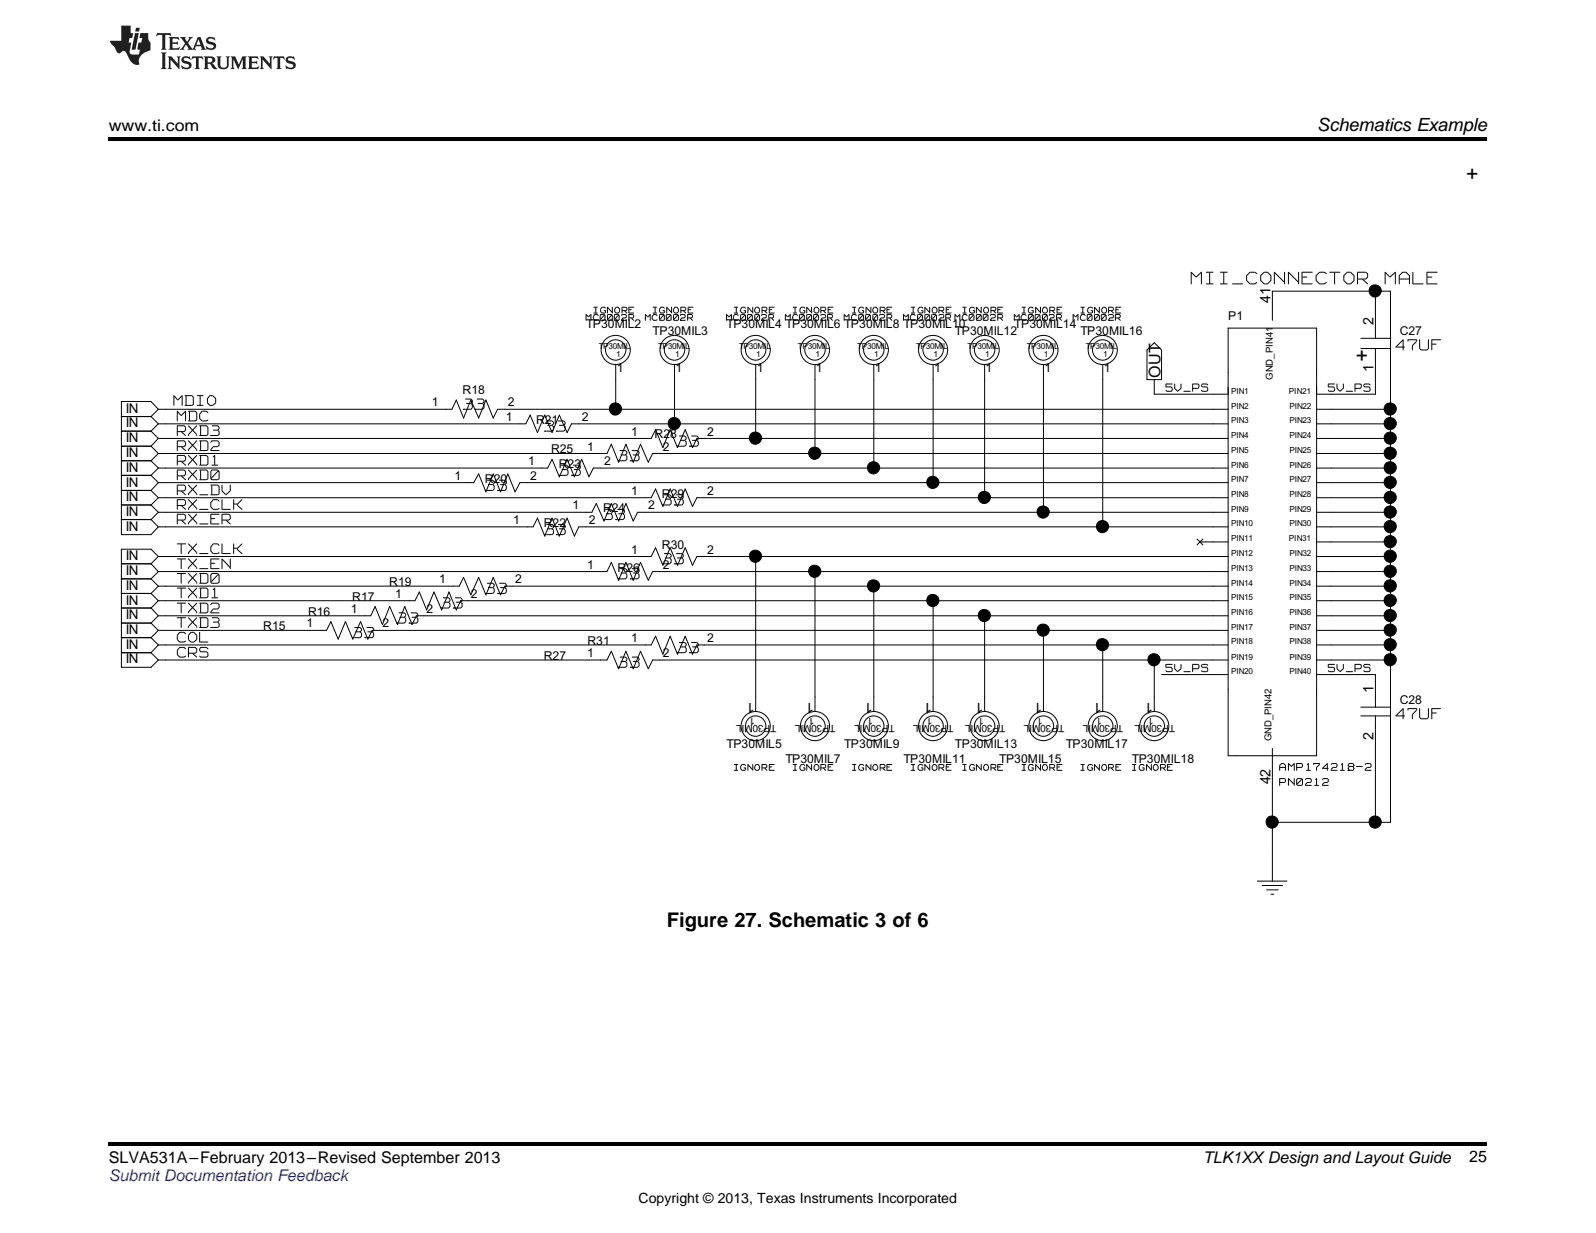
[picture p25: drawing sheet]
<svg xmlns="http://www.w3.org/2000/svg" width="279mm" height="216mm" viewBox="0 0 279 216" stroke-linecap="round" stroke-linejoin="round" font-family="sans-serif">
<defs><g id="words">
<text font-size="3.9" fill="#fff" x="208.5" y="50.1">MII_CONNECTORMALE</text>
<g font-size="3.7">
<text x="259.1" y="31.5" transform="rotate(-90 259.1 31.5)">+</text>
<text x="239.5" y="60.9" transform="rotate(-180 239.5 60.9)">+</text>
</g>
<text font-size="3.5" x="116.7" y="162.3">Figure 27. Schematic 3 of 6</text>
<g font-size="3.3" fill="#fff">
<text x="244.4" y="61.5">47UF</text>
<text x="81.2" y="71.9">33</text>
<text x="95.4" y="75.7">33</text>
<text x="97.9" y="83.5">33</text>
<text x="108.2" y="80.9">33</text>
<text x="118.6" y="78.4">33</text>
<text x="85" y="86.1">33</text>
<text x="116" y="88.7">33</text>
<text x="95.4" y="93.9">33</text>
<text x="105.7" y="91.2">33</text>
<text x="108.2" y="101.6">33</text>
<text x="116" y="99">33</text>
<text x="77.2" y="106.7">33</text>
<text x="85" y="104.2">33</text>
<text x="61.8" y="111.9">33</text>
<text x="69.5" y="109.4">33</text>
<text x="108.2" y="117.1">33</text>
<text x="118.6" y="114.5">33</text>
<text x="244.4" y="126.1">47UF</text>
</g>
<text font-size="3.2" x="230.6" y="23">Schematics Example</text>
<g font-size="3.2" fill="#fff">
<text x="30.4" y="71.2">MDIO</text>
<text x="31" y="74">MDC</text>
<text x="31" y="76.5">RXD3</text>
<text x="31" y="81.7">RXD1</text>
<text x="31" y="79.2">RXD2</text>
<text x="31" y="89.4">RX_CLK</text>
<text x="31" y="86.9">RX_DV</text>
<text x="31" y="84.3">RXD0</text>
<text x="31" y="92">RX_ER</text>
<text x="31" y="99.8">TX_EN</text>
<text x="31" y="97.2">TX_CLK</text>
<text x="31" y="107.6">TXD2</text>
<text x="31" y="102.4">TXD0</text>
<text x="31" y="104.9">TXD1</text>
<text x="31" y="110.1">TXD3</text>
<text x="31" y="112.7">COL</text>
<text x="31" y="115.3">CRS</text>
</g>
<g font-size="2.8">
<text x="19" y="23">www.ti.com</text>
<text x="203.2" y="66.1" transform="rotate(-90 203.2 66.1)">OUT</text>
<text x="19" y="203.6">SLVA531A–February 2013–Revised September 2013</text>
<text x="210.6" y="203.6">TLK1XX Design and Layout Guide</text>
<text x="257.2" y="203.5">25</text>
</g>
<text font-size="2.8" fill="#00f" x="19" y="206.9">Submit Documentation Feedback</text>
<g font-size="2.5">
<text x="222.4" y="53" transform="rotate(-90 222.4 53)">41</text>
<text x="240.4" y="56.9" transform="rotate(-90 240.4 56.9)">2</text>
<text x="240.4" y="65.2" transform="rotate(-90 240.4 65.2)">1</text>
<text x="132.1" y="123.1" transform="rotate(-180 132.1 123.1)">1</text>
<text x="142.5" y="123.1" transform="rotate(-180 142.5 123.1)">1</text>
<text x="152.8" y="123.1" transform="rotate(-180 152.8 123.1)">1</text>
<text x="163.2" y="123.1" transform="rotate(-180 163.2 123.1)">1</text>
<text x="172.2" y="123.1" transform="rotate(-180 172.2 123.1)">1</text>
<text x="182.5" y="123.1" transform="rotate(-180 182.5 123.1)">1</text>
<text x="192.9" y="123.1" transform="rotate(-180 192.9 123.1)">1</text>
<text x="201.9" y="123.1" transform="rotate(-180 201.9 123.1)">1</text>
<text x="240.4" y="121.4" transform="rotate(-90 240.4 121.4)">1</text>
<text x="240.4" y="129.5" transform="rotate(-90 240.4 129.5)">2</text>
<text x="222.4" y="137.4" transform="rotate(-90 222.4 137.4)">42</text>
<text x="111.8" y="210.7">Copyright © 2013, Texas Instruments Incorporated</text>
</g>
<g font-size="2.5" fill="#fff">
<text x="204.1" y="68.8">5V_PS</text>
<text x="232.5" y="68.8">5V_PS</text>
<text x="204.1" y="117.9">5V_PS</text>
<text x="232.5" y="117.9">5V_PS</text>
</g>
<g font-size="2.4">
<text x="22" y="74.8">IN</text>
<text x="22" y="72.3">IN</text>
<text x="22" y="77.4">IN</text>
<text x="22" y="82.6">IN</text>
<text x="22" y="80">IN</text>
<text x="22" y="87.7">IN</text>
<text x="22" y="85.2">IN</text>
<text x="22" y="92.9">IN</text>
<text x="22" y="90.4">IN</text>
<text x="22" y="100.7">IN</text>
<text x="22" y="98.1">IN</text>
<text x="22" y="105.9">IN</text>
<text x="22" y="103.2">IN</text>
<text x="22" y="113.6">IN</text>
<text x="22" y="111.1">IN</text>
<text x="22" y="108.4">IN</text>
<text x="22" y="116.2">IN</text>
</g>
<g font-size="2.3" fill="#fff">
<text x="224" y="137.8">PN0212</text>
<text x="224" y="135.1">AMP174218-2</text>
</g>
<g font-size="2.1">
<text x="102.6" y="57.5">TP30MIL2</text>
<text x="114.3" y="58.7">TP30MIL3</text>
<text x="127.2" y="57.5">TP30MIL4 TP30MIL6 TP30MIL8 TP30MIL10</text>
<text x="167.2" y="58.7">TP30MIL12</text>
<text x="177.6" y="57.5">TP30MIL14</text>
<text x="189.1" y="58.7">TP30MIL16</text>
<text x="215" y="56.1">P1</text>
<text x="245" y="58.7">C27</text>
<text x="108" y="65.2">1</text>
<text x="118.3" y="65.2">1</text>
<text x="132.5" y="65.2">1</text>
<text x="142.8" y="65.2">1</text>
<text x="153.1" y="65.2">1</text>
<text x="163.5" y="65.2">1</text>
<text x="172.5" y="65.2">1</text>
<text x="182.8" y="65.2">1</text>
<text x="193.2" y="65.2">1</text>
<text x="75.6" y="71.2">1</text>
<text x="81" y="69">R18</text>
<text x="88.9" y="71.2">2</text>
<text x="88.6" y="73.7">1</text>
<text x="93.8" y="74.2">R21</text>
<text x="101.8" y="73.7">2</text>
<text x="110.5" y="76.3">1</text>
<text x="114.6" y="76.8">R28</text>
<text x="123.8" y="76.3">2</text>
<text x="92.5" y="81.4">1</text>
<text x="96.5" y="79.4">R25</text>
<text x="97.8" y="82">R23</text>
<text x="102.8" y="78.9">1</text>
<text x="105.7" y="81.4">2</text>
<text x="116" y="78.9">2</text>
<text x="79.5" y="84">1</text>
<text x="84.9" y="84.5">R20</text>
<text x="92.8" y="84">2</text>
<text x="100.2" y="89.2">1</text>
<text x="105.6" y="89.7">R24</text>
<text x="110.5" y="86.6">1</text>
<text x="113.5" y="89.2">2</text>
<text x="115.9" y="87.1">R29</text>
<text x="123.8" y="86.6">2</text>
<text x="89.8" y="91.7">1</text>
<text x="95.2" y="92.3">R22</text>
<text x="103.1" y="91.7">2</text>
<text x="102.8" y="99.6">1</text>
<text x="108.1" y="100.1">R26</text>
<text x="110.5" y="96.9">1</text>
<text x="115.9" y="96.2">R30</text>
<text x="116" y="99.6">2</text>
<text x="123.8" y="96.9">2</text>
<text x="53.9" y="107.8">R16</text>
<text x="61.4" y="107.3">1</text>
<text x="61.7" y="105.2">R17</text>
<text x="68.1" y="102.6">R19</text>
<text x="69.2" y="104.7">1</text>
<text x="74.7" y="107.3">2</text>
<text x="76.9" y="102.1">1</text>
<text x="82.4" y="104.7">2</text>
<text x="90.2" y="102.1">2</text>
<text x="46.1" y="110.4">R15</text>
<text x="53.7" y="109.9">1</text>
<text x="66.9" y="109.9">2</text>
<text x="102.9" y="112.9">R31</text>
<text x="110.5" y="112.4">1</text>
<text x="123.8" y="112.4">2</text>
<text x="95.2" y="115.6">R27</text>
<text x="102.8" y="115.1">1</text>
<text x="116" y="115.1">2</text>
<text x="245" y="123.3">C28</text>
<text x="127.2" y="131.1">TP30MIL5</text>
<text x="147.8" y="131.1">TP30MIL9</text>
<text x="167.2" y="131.1">TP30MIL13</text>
<text x="186.6" y="131.1">TP30MIL17</text>
<text x="137.5" y="133.6">TP30MIL7</text>
<text x="158.2" y="133.6">TP30MIL11</text>
<text x="174.9" y="133.6">TP30MIL15</text>
<text x="198.2" y="133.6">TP30MIL18</text>
</g>
<g font-size="2" fill="#fff">
<text x="102.6" y="56.3">MC0002R</text>
<text x="104" y="55">IGNORE</text>
<text x="113" y="56.3">MC0002R</text>
<text x="114.3" y="55">IGNORE</text>
<text x="127.2" y="56.3">MC0002R</text>
<text x="128.6" y="55">IGNORE</text>
<text x="137.5" y="56.3">MC0002R</text>
<text x="138.8" y="55">IGNORE</text>
<text x="147.8" y="56.3">MC0002R</text>
<text x="149.2" y="55">IGNORE</text>
<text x="158.2" y="56.3">MC0002R MC0002R</text>
<text x="159.5" y="55">IGNORE</text>
<text x="168.5" y="55">IGNORE</text>
<text x="177.6" y="56.3">MC0002R</text>
<text x="178.9" y="55">IGNORE</text>
<text x="187.9" y="56.3">MC0002R</text>
<text x="189.2" y="55">IGNORE</text>
<text x="128.6" y="135.1">IGNORE</text>
<text x="139.4" y="135.1">IGNORE</text>
<text x="150.4" y="135.1">IGNORE</text>
<text x="161.3" y="135.1">IGNORE</text>
<text x="170.9" y="135.1">IGNORE IGNORE</text>
<text x="192.1" y="135.1">IGNORE</text>
<text x="201.7" y="135.1">IGNORE</text>
</g>
<g font-size="1.8">
<text x="132.2" y="125.7" transform="rotate(-180 132.2 125.7)">1</text>
<text x="142.6" y="125.7" transform="rotate(-180 142.6 125.7)">1</text>
<text x="152.9" y="125.7" transform="rotate(-180 152.9 125.7)">1</text>
<text x="163.3" y="125.7" transform="rotate(-180 163.3 125.7)">1</text>
<text x="172.3" y="125.7" transform="rotate(-180 172.3 125.7)">1</text>
<text x="182.6" y="125.7" transform="rotate(-180 182.6 125.7)">1</text>
<text x="193" y="125.7" transform="rotate(-180 193 125.7)">1</text>
<text x="202" y="125.7" transform="rotate(-180 202 125.7)">1</text>
<text x="136" y="127" transform="rotate(-180 136 127)">TP30MIL</text>
<text x="146.2" y="127" transform="rotate(-180 146.2 127)">TP30MIL</text>
<text x="156.6" y="127" transform="rotate(-180 156.6 127)">TP30MIL</text>
<text x="166.9" y="127" transform="rotate(-180 166.9 127)">TP30MIL</text>
<text x="176" y="127" transform="rotate(-180 176 127)">TP30MIL</text>
<text x="186.3" y="127" transform="rotate(-180 186.3 127)">TP30MIL</text>
<text x="196.6" y="127" transform="rotate(-180 196.6 127)">TP30MIL</text>
<text x="205.7" y="127" transform="rotate(-180 205.7 127)">TP30MIL</text>
</g>
<g font-size="1.7">
<text x="222.8" y="66.5" transform="rotate(-90 222.8 66.5)">GND_PIN41</text>
<text x="222.6" y="129.8" transform="rotate(-90 222.6 129.8)">GND_PIN42</text>
</g>
<g font-size="1.4">
<text x="104.8" y="61.2">TP30MIL</text>
<text x="107.9" y="62.5">1</text>
<text x="115.2" y="61.2">TP30MIL</text>
<text x="118.2" y="62.5">1</text>
<text x="129.4" y="61.2">TP30MIL</text>
<text x="132.4" y="62.5">1</text>
<text x="139.7" y="61.2">TP30MIL</text>
<text x="142.8" y="62.5">1</text>
<text x="150.1" y="61.2">TP30MIL</text>
<text x="153.1" y="62.5">1</text>
<text x="160.4" y="61.2">TP30MIL</text>
<text x="163.4" y="62.5">1</text>
<text x="169.4" y="61.2">TP30MIL</text>
<text x="172.5" y="62.5">1</text>
<text x="179.8" y="61.2">TP30MIL</text>
<text x="182.8" y="62.5">1</text>
<text x="190.1" y="61.2">TP30MIL</text>
<text x="193.1" y="62.5">1</text>
<text x="215.5" y="71.6">PIN2</text>
<text x="215.5" y="68.9">PIN1</text>
<text x="225.6" y="68.9">PIN21</text>
<text x="225.7" y="71.6">PIN22</text>
<text x="215.5" y="76.7">PIN4</text>
<text x="215.5" y="74.1">PIN3</text>
<text x="225.7" y="76.7">PIN24</text>
<text x="225.7" y="74.1">PIN23</text>
<text x="215.5" y="81.9">PIN6</text>
<text x="215.5" y="79.3">PIN5</text>
<text x="225.7" y="81.9">PIN26</text>
<text x="225.7" y="79.3">PIN25</text>
<text x="215.5" y="89.6">PIN9</text>
<text x="215.5" y="87.1">PIN8</text>
<text x="215.5" y="84.4">PIN7</text>
<text x="225.7" y="89.6">PIN29</text>
<text x="225.7" y="87.1">PIN28</text>
<text x="225.7" y="84.4">PIN27</text>
<text x="215.5" y="94.8">PIN11</text>
<text x="215.5" y="92.2">PIN10</text>
<text x="225.6" y="94.8">PIN31</text>
<text x="225.7" y="92.2">PIN30</text>
<text x="215.5" y="100">PIN13</text>
<text x="215.5" y="97.4">PIN12</text>
<text x="225.7" y="100">PIN33</text>
<text x="225.7" y="97.4">PIN32</text>
<text x="215.5" y="107.7">PIN16</text>
<text x="215.5" y="105.1">PIN15</text>
<text x="215.5" y="102.6">PIN14</text>
<text x="225.7" y="107.7">PIN36</text>
<text x="225.7" y="105.1">PIN35</text>
<text x="225.7" y="102.6">PIN34</text>
<text x="215.5" y="112.8">PIN18</text>
<text x="215.5" y="110.3">PIN17</text>
<text x="225.7" y="112.8">PIN38</text>
<text x="225.7" y="110.3">PIN37</text>
<text x="215.5" y="118">PIN20</text>
<text x="215.5" y="115.5">PIN19</text>
<text x="225.7" y="118">PIN40</text>
<text x="225.7" y="115.5">PIN39</text>
</g>
</g></defs>
<path d="M19 24h241.3v.6h-241.3zM19 200h241.3v.6h-241.3z" fill="#000"/>
<g fill="none" stroke="#000" stroke-width=".18">
<path d="M102.6 55.1l.3 .3M102.6 55.2v.9M103.4 55.1l-.4 .4M103.4 55.2v.9M103.9 55.5v.3M103.9 55.8l.2 .3M104 53.8h.6M104 54.8h.6M104.1 55.1l-.2 .3M104.2 55.1h.3M104.2 56.1h.3M104.3 53.9v.8"/>
<path d="M104.6 55.1l.1 .1M104.7 56l-.1 .1M105.1 56l.1 .1M105.1 55.3v.6M105.2 55.1l-.1 .1M105.2 54.2v.3M105.2 54.6l.2 .2M105.2 55.1h.5M105.2 56.1h.5M105.4 53.8l-.2 .3M105.5 53.8h.2M105.5 54.8h.2"/>
<path d="M105.7 55.3l-.5 .6M105.7 55.2h.1M105.7 55.1l.2 .1M105.7 54.4h.2M105.8 53.8l.2 .2M105.9 56l-.2 .1M105.9 55.3v.6M106 54.7l-.2 .1M106 54.4v.2M106.3 56l.1 .1M106.3 53.9v.9M106.3 55.3v.6"/>
<path d="M106.3 53.8l.8 .8M106.4 55.1l-.1 .1M106.5 55.1h.4M106.5 56.1h.4M106.9 55.3l-.5 .6M107 55.2h.1M107 55.1l.2 .1M107.2 56l-.2 .1M107.2 53.8v1M107.2 55.3v.6M107.5 56l.1 .1M107.5 55.3v.6"/>
<path d="M107.6 55.1l-.1 .1M107.6 54.6l.3 .2M107.6 54.2v.3M107.7 55.1h.4M107.7 56.1h.4M107.9 53.8l-.3 .3M108 53.8h.1M108 54.8h.1M108.1 55.3l-.5 .6M108.2 55.2h.1M108.2 55.1l.2 .1M108.2 53.8l.3 .3"/>
<path d="M108.4 56l-.2 .1M108.4 55.3v.6M108.5 54.2v.3M108.5 54.6l-.3 .2M108.8 56.1h.1M108.9 55.1l-.1 .1M108.9 56.1h.8M108.9 53.8h.6M108.9 53.9v.9M109 55.1h.4M109 54.4h.5M109.1 55.7l-.3 .3"/>
<path d="M109.1 55.7h.3M109.4 54.5l.3 .3M109.5 55.1l.2 .1M109.6 53.8l.1 .2M109.7 55.3v.1M109.7 55.5l-.2 .2M109.7 54.2l-.1 .2M109.7 54v.1M110.1 55.1h.6M110.1 53.8h.8M110.1 53.9v.9M110.1 55.2v.9"/>
<path d="M110.2 55.7h.5M110.2 54.2h.3M110.2 54.8h.7M110.6 55.8l.3 .3M110.8 55.1l.1 .1M110.9 55.5l-.1 .2M110.9 55.3v.1M113 55.1l.3 .3M113 55.2v.9M113.8 55.1l-.4 .4M113.8 55.2v.9M114.2 55.5v.3"/>
<path d="M114.2 55.8l.2 .3M114.3 53.8h.6M114.3 54.8h.6M114.4 55.1l-.2 .3M114.5 55.1h.3M114.5 56.1h.3M114.7 53.9v.8M114.9 55.1l.1 .1M115 56l-.1 .1M115.4 56l.1 .1M115.4 54.2v.3M115.4 55.3v.6"/>
<path d="M115.4 54.6l.3 .2M115.5 55.1l-.1 .1M115.6 55.1h.4M115.6 56.1h.4M115.7 53.8l-.3 .3M115.8 53.8h.2M115.8 54.8h.2M116 54.4h.2M116 55.3l-.5 .6M116.1 55.2h.1M116.1 55.1l.2 .1M116.1 53.8l.2 .2"/>
<path d="M116.3 56l-.2 .1M116.3 54.4v.2M116.3 55.3v.6M116.3 54.7l-.2 .1M116.6 56l.1 .1M116.6 55.3v.6M116.7 55.1l-.1 .1M116.7 53.9v.9M116.7 53.8l.8 .8M116.8 55.1h.4M116.8 56.1h.4M117.2 55.3l-.5 .6"/>
<path d="M117.3 55.2h.1M117.3 55.1l.2 .1M117.5 55.3v.6M117.5 56l-.2 .1M117.6 53.8v1M117.9 56l.1 .1M117.9 54.2v.3M117.9 55.3v.6M117.9 54.6l.3 .2M118 55.1l-.1 .1M118.1 55.1h.4M118.1 56.1h.4"/>
<path d="M118.2 53.8l-.3 .3M118.3 53.8h.1M118.3 54.8h.1M118.5 53.8l.3 .3M118.5 55.3l-.5 .6M118.6 55.2h.1M118.6 55.1l.2 .1M118.8 56l-.2 .1M118.8 54.2v.3M118.8 55.3v.6M118.8 54.6l-.3 .2M119.1 56.1h.1"/>
<path d="M119.2 56.1h.8M119.2 53.8h.6M119.2 55.1l-.1 .1M119.2 53.9v.9M119.3 55.1h.4M119.3 54.4h.5M119.4 55.7l-.3 .3M119.4 55.7h.3M119.7 54.5l.3 .3M119.8 55.1l.2 .1M119.9 53.8l.1 .2M120 55.3v.1"/>
<path d="M120 55.5l-.2 .2M120 54.2l-.1 .2M120 54v.1M120.4 55.1h.6M120.4 55.2v.9M120.5 55.7h.5M120.5 53.8h.8M120.5 53.9v.9M120.6 54.2h.3M120.6 54.8h.7M120.9 55.8l.3 .3M121.1 55.1l.1 .1"/>
<path d="M121.2 55.5l-.1 .2M121.2 55.3v.1M127.2 55.1l.3 .3M127.2 55.2v.9M128 55.1l-.4 .4M128 55.2v.9M128.4 55.5v.3M128.4 55.8l.2 .3M128.6 53.8h.5M128.6 54.8h.5M128.6 55.1l-.2 .3M128.7 55.1h.3"/>
<path d="M128.7 56.1h.3M128.9 53.9v.8M129.1 55.1l.1 .1M129.2 56l-.1 .1M129.7 56v.1M129.7 54.2v.3M129.7 55.3v.6M129.7 54.6l.2 .2M129.7 55.1v.1M129.8 55.1h.5M129.8 56.1h.5M129.9 53.8l-.2 .3"/>
<path d="M130 53.8h.3M130 54.8h.3M130.3 54.4h.1M130.3 55.3l-.6 .6M130.3 55.2h.1M130.3 55.1l.2 .1M130.3 53.8l.2 .2M130.5 56l-.2 .1M130.5 54.4v.2M130.5 55.3v.6M130.5 54.7l-.2 .1M130.8 56l.1 .1"/>
<path d="M130.8 55.3v.6M130.9 55.1l-.1 .1M130.9 53.9v.9M130.9 53.8l.8 .8M131 55.1h.4M131 56.1h.4M131.4 55.3l-.5 .6M131.5 55.2h.1M131.5 55.1l.2 .1M131.7 56l-.2 .1M131.7 55.3v.6M131.8 53.8v1"/>
<path d="M132.1 56l.1 .1M132.1 54.2v.3M132.1 55.3v.6M132.1 54.6l.3 .2M132.2 55.1l-.1 .1M132.3 55.1h.4M132.3 56.1h.4M132.4 53.8l-.3 .3M132.5 53.8h.1M132.5 54.8h.1M132.7 53.8l.3 .3M132.7 55.3l-.5 .6"/>
<path d="M132.8 55.2h.1M132.8 55.1l.2 .1M133 56l-.2 .1M133 54.2v.3M133 55.3v.6M133 54.6l-.3 .2M133.3 56.1h.1M133.4 56.1h.8M133.4 53.8h.6M133.4 55.1l-.1 .1M133.4 53.9v.9M133.5 55.1h.4"/>
<path d="M133.5 54.4h.5M133.6 55.7l-.3 .3M133.7 55.7h.2M133.9 54.5l.4 .3M134 55.1l.2 .1M134.1 53.8l.2 .2M134.2 55.3v.1M134.2 55.5l-.2 .2M134.3 54.2l-.2 .2M134.3 54v.1M134.6 55.1h.6M134.6 55.2v.9"/>
<path d="M134.7 55.7h.5M134.7 53.8h.8M134.7 53.9v.9M134.8 54.2h.3M134.8 54.8h.7M135.1 55.8l.3 .3M135.3 55.1l.1 .1M135.4 55.5l-.1 .2M135.4 55.3v.1M137.5 55.1l.3 .3M137.5 55.2v.9M138.3 55.1l-.4 .4"/>
<path d="M138.3 55.2v.9M138.8 55.5v.3M138.8 55.8l.2 .3M138.8 53.8h.6M138.8 54.8h.6M139 55.1l-.2 .3M139.1 55.1h.3M139.1 56.1h.3M139.2 53.9v.8M139.4 55.1l.2 .1M139.6 56l-.2 .1M140 56v.1"/>
<path d="M140 55.3v.6M140 55.1v.1M140 54.2v.3M140 54.6l.3 .2M140.1 55.1h.4M140.1 56.1h.4M140.3 53.8l-.3 .3M140.4 53.8h.2M140.4 54.8h.2M140.5 55.3l-.5 .6M140.6 55.2h.1M140.6 54.4h.2"/>
<path d="M140.6 55.1l.2 .1M140.7 53.8l.2 .2M140.8 56l-.2 .1M140.8 55.3v.6M140.9 54.7l-.2 .1M140.9 54.4v.2M141.2 56l.1 .1M141.2 53.9v.9M141.2 55.3v.6M141.2 53.8l.8 .8M141.3 55.1l-.1 .1M141.4 55.1h.4"/>
<path d="M141.4 56.1h.4M141.8 55.3l-.5 .6M141.9 55.2h.1M141.9 55.1l.2 .1M142.1 56l-.2 .1M142.1 53.8v1M142.1 55.3v.6M142.4 56l.1 .1M142.4 55.3v.6M142.5 55.1l-.1 .1M142.5 54.6l.3 .2M142.5 54.2v.3"/>
<path d="M142.6 55.1h.4M142.6 56.1h.4M142.8 53.8l-.3 .3M142.8 53.8h.2M142.8 54.8h.2M143 55.3l-.5 .6M143.1 55.2h.1M143.1 55.1l.2 .1M143.1 53.8l.3 .3M143.3 56l-.2 .1M143.3 55.3v.6M143.4 54.6l-.3 .2"/>
<path d="M143.4 54.2v.3M143.7 56.1h.1M143.7 53.8h.6M143.7 53.9v.9M143.8 56.1h.7M143.8 54.4h.5M143.8 55.1l-.1 .1M143.9 55.1h.4M144 55.7l-.3 .3M144 55.7h.3M144.2 54.5l.3 .3M144.4 55.1l.1 .1"/>
<path d="M144.4 53.8l.1 .2M144.5 55.5l-.1 .2M144.5 54v.1M144.5 55.3v.1M144.5 54.2l-.1 .2M144.9 55.1h.6M144.9 55.2v.9M145 55.7h.5M145 53.8h.8M145 53.9v.9M145.1 54.2h.3M145.1 54.8h.7"/>
<path d="M145.4 55.8l.3 .3M145.6 55.1l.1 .1M145.7 55.5l-.1 .2M145.7 55.3v.1M147.8 55.1l.3 .3M147.8 55.2v.9M148.6 55.1l-.4 .4M148.6 55.2v.9M149.1 55.5v.3M149.1 55.8l.2 .3M149.2 53.8h.6M149.2 54.8h.6"/>
<path d="M149.3 55.1l-.2 .3M149.4 55.1h.3M149.4 56.1h.3M149.6 53.9v.8M149.7 55.1l.2 .1M149.9 56l-.2 .1M150.3 56l.1 .1M150.3 54.2v.3M150.3 55.3v.6M150.3 54.6l.3 .2M150.4 55.1l-.1 .1M150.5 55.1h.4"/>
<path d="M150.5 56.1h.4M150.6 53.8l-.3 .3M150.7 53.8h.2M150.7 54.8h.2M150.9 54.4h.2M150.9 55.3l-.5 .6M151 55.2h.1M151 55.1l.2 .1M151 53.8l.2 .2M151.2 56l-.2 .1M151.2 54.4v.2M151.2 55.3v.6"/>
<path d="M151.2 54.7l-.2 .1M151.5 56l.1 .1M151.5 55.3v.6M151.6 55.1l-.1 .1M151.6 53.9v.9M151.6 53.8l.8 .8M151.7 55.1h.4M151.7 56.1h.4M152.1 55.3l-.5 .6M152.2 55.2h.1M152.2 55.1l.2 .1M152.4 56l-.2 .1"/>
<path d="M152.4 55.3v.6M152.5 53.8v1M152.8 56l.1 .1M152.8 54.2v.3M152.8 55.3v.6M152.8 54.6l.3 .2M152.9 55.1l-.1 .1M153 55.1h.4M153 56.1h.4M153.1 53.8l-.3 .3M153.1 53.8h.2M153.1 54.8h.2"/>
<path d="M153.4 53.8l.3 .3M153.4 55.3l-.5 .6M153.5 55.2h.1M153.5 55.1l.2 .1M153.7 56l-.2 .1M153.7 54.2v.3M153.7 55.3v.6M153.7 54.6l-.3 .2M154 56.1h.1M154.1 56.1h.7M154.1 53.8h.6M154.1 55.1l-.1 .1"/>
<path d="M154.1 53.9v.9M154.2 55.1h.4M154.2 54.4h.5M154.2 55.7l-.2 .3M154.3 55.7h.3M154.6 54.5l.3 .3M154.7 55.1l.1 .1M154.8 53.8l.1 .2M154.8 55.3v.1M154.8 55.5l-.1 .2M154.9 54.2l-.1 .2M154.9 54v.1"/>
<path d="M155.3 55.1h.6M155.3 53.8h.8M155.3 53.9v.9M155.3 55.2v.9M155.4 55.7h.5M155.4 54.2h.3M155.4 54.8h.7M155.8 55.8l.3 .3M155.9 55.1l.2 .1M156.1 55.5l-.2 .2M156.1 55.3v.1M158.2 55.1l.3 .3"/>
<path d="M158.2 55.2v.9M159 55.1l-.4 .4M159 55.2v.9M159.4 55.5v.3M159.4 55.8l.2 .3M159.5 53.8h.6M159.5 54.8h.6M159.6 55.1l-.2 .3M159.7 55.1h.2M159.7 56.1h.2M159.9 53.9v.8M160 55.1l.2 .1"/>
<path d="M160.2 56l-.2 .1M160.6 56l.1 .1M160.6 55.3v.6M160.7 55.1l-.1 .1M160.7 54.2v.3M160.7 54.6l.3 .2M160.8 55.1h.4M160.8 56.1h.4M161 53.8l-.3 .3M161.1 53.8h.2M161.1 54.8h.2M161.2 55.3l-.5 .6"/>
<path d="M161.3 55.2h.1M161.3 54.4h.2M161.3 55.1l.2 .1M161.4 53.8l.2 .2M161.5 56l-.2 .1M161.5 55.3v.6M161.6 54.7l-.2 .1M161.6 54.4v.2M161.9 56l.1 .1M161.9 53.9v.9M161.9 55.3v.6M161.9 53.8l.8 .8"/>
<path d="M162 55.1l-.1 .1M162.1 55.1h.4M162.1 56.1h.4M162.5 55.3l-.5 .6M162.6 55.2h.1M162.6 55.1l.2 .1M162.8 56l-.2 .1M162.8 53.8v1M162.8 55.3v.6M163.1 56l.1 .1M163.1 55.3v.6M163.2 55.1l-.1 .1"/>
<path d="M163.2 54.6l.2 .2M163.2 54.2v.3M163.3 55.1h.4M163.3 56.1h.4M163.4 53.8l-.2 .3M163.5 53.8h.2M163.5 54.8h.2M163.7 55.3l-.5 .6M163.8 55.2h.1M163.8 55.1l.1 .1M163.8 53.8l.2 .3M163.9 56l-.1 .1"/>
<path d="M163.9 55.3v.6M164 54.2v.3M164 54.6l-.2 .2M164.4 56.1h.1M164.4 53.8h.6M164.4 53.9v.9M164.5 56.1h.7M164.5 54.4h.5M164.5 55.1l-.1 .1M164.5 55.1h.5M164.6 55.7l-.2 .3M164.7 55.7h.3"/>
<path d="M164.9 54.5l.3 .3M165.1 55.1l.1 .1M165.1 53.8l.1 .2M165.2 54v.1M165.2 55.3v.1M165.2 55.5l-.1 .2M165.2 54.2l-.1 .2M165.6 55.1h.6M165.6 55.2v.9M165.7 55.7h.5M165.7 53.8h.8M165.7 53.9v.9"/>
<path d="M165.7 54.2h.4M165.7 54.8h.8M166.1 55.8l.3 .3M166.2 55.1l.2 .1M166.4 55.5l-.2 .2M166.4 55.3v.1M167.2 55.1l.3 .3M167.2 55.2v.9M168 55.1l-.4 .4M168 55.2v.9M168.5 55.5v.3M168.5 55.8l.2 .3"/>
<path d="M168.5 53.8h.6M168.5 54.8h.6M168.7 55.1l-.2 .3M168.8 55.1h.3M168.8 56.1h.3M168.9 53.9v.8M169.1 55.1l.2 .1M169.3 56l-.2 .1M169.6 56l.1 .1M169.6 55.3v.6M169.7 55.1l-.1 .1M169.7 54.2v.3"/>
<path d="M169.7 54.6l.3 .2M169.8 55.1h.4M169.8 56.1h.4M170 53.8l-.3 .3M170.1 53.8h.2M170.1 54.8h.2M170.2 55.3l-.5 .6M170.3 55.2h.1M170.3 54.4h.2M170.3 55.1l.2 .1M170.4 53.8l.2 .2M170.5 56l-.2 .1"/>
<path d="M170.5 55.3v.6M170.6 54.7l-.2 .1M170.6 54.4v.2M170.9 56l.1 .1M170.9 53.9v.9M170.9 55.3v.6M170.9 53.8l.8 .8M171 55.1l-.1 .1M171.1 55.1h.4M171.1 56.1h.4M171.5 55.3l-.5 .6M171.6 55.2h.1"/>
<path d="M171.6 55.1l.2 .1M171.8 56l-.2 .1M171.8 53.8v1M171.8 55.3v.6M172.1 56l.1 .1M172.1 55.3v.6M172.2 55.1l-.1 .1M172.2 54.6l.3 .2M172.2 54.2v.3M172.3 55.1h.4M172.3 56.1h.4M172.5 53.8l-.3 .3"/>
<path d="M172.5 53.8h.2M172.5 54.8h.2M172.7 55.3l-.5 .6M172.8 55.2h.1M172.8 55.1l.2 .1M172.8 53.8l.3 .3M173 56l-.2 .1M173 55.3v.6M173.1 54.2v.3M173.1 54.6l-.3 .2M173.4 56.1h.1M173.5 56.1h.7"/>
<path d="M173.5 53.8h.6M173.5 55.1l-.1 .1M173.5 53.9v.9M173.6 55.1h.4M173.6 54.4h.5M173.6 55.7l-.2 .3M173.7 55.7h.3M174 54.5l.3 .3M174.1 55.1l.1 .1M174.2 53.8l.1 .2M174.2 55.3v.1M174.2 55.5l-.1 .2"/>
<path d="M174.3 54.2l-.1 .2M174.3 54v.1M174.7 55.1h.6M174.7 53.8h.8M174.7 53.9v.9M174.7 55.2v.9M174.8 55.7h.5M174.8 54.2h.3M174.8 54.8h.7M175.2 55.8l.3 .3M175.3 55.1l.2 .1M175.5 55.5l-.2 .2"/>
<path d="M175.5 55.3v.1M177.6 55.1l.3 .3M177.6 55.2v.9M178.4 55.1l-.4 .4M178.4 55.2v.9M178.8 55.5v.3M178.8 55.8l.2 .3M178.9 53.8h.6M178.9 54.8h.6M179 55.1l-.2 .3M179.1 55.1h.2M179.1 56.1h.2"/>
<path d="M179.3 53.9v.8M179.4 55.1l.2 .1M179.6 56l-.2 .1M180 54.2v.3M180 55.3v.6M180 56l.1 .1M180 54.6l.3 .2M180.1 55.1l-.1 .1M180.2 55.1h.4M180.2 56.1h.4M180.3 53.8l-.3 .3M180.4 53.8h.2"/>
<path d="M180.4 54.8h.2M180.6 54.4h.2M180.6 55.3l-.5 .6M180.7 55.2h.1M180.7 55.1l.2 .1M180.7 53.8l.2 .2M180.9 54.4v.2M180.9 55.3v.6M180.9 56l-.2 .1M180.9 54.7l-.2 .1M181.2 56l.1 .1M181.2 55.3v.6"/>
<path d="M181.3 55.1l-.1 .1M181.3 53.9v.9M181.3 53.8l.8 .8M181.4 55.1h.4M181.4 56.1h.4M181.8 55.3l-.5 .6M181.9 55.2h.1M181.9 55.1l.2 .1M182.1 56l-.2 .1M182.1 55.3v.6M182.2 53.8v1M182.5 54.2v.3"/>
<path d="M182.5 55.3v.6M182.5 56l.1 .1M182.5 54.6l.3 .2M182.6 55.1l-.1 .1M182.7 55.1h.4M182.7 56.1h.4M182.8 53.8l-.3 .3M182.8 53.8h.2M182.8 54.8h.2M183.1 53.8l.2 .3M183.1 55.3l-.5 .6M183.2 55.2h.1"/>
<path d="M183.2 55.1l.1 .1M183.3 54.2v.3M183.3 55.3v.6M183.3 56l-.1 .1M183.3 54.6l-.2 .2M183.7 56.1h.1M183.8 56.1h.7M183.8 53.8h.6M183.8 55.1l-.1 .1M183.8 53.9v.9M183.9 55.1h.4M183.9 54.4h.5"/>
<path d="M183.9 55.7l-.2 .3M184 55.7h.3M184.3 54.5l.3 .3M184.4 55.1l.1 .1M184.5 53.8l.1 .2M184.5 55.3v.1M184.5 55.5l-.1 .2M184.6 54v.1M184.6 54.2l-.1 .2M185 55.1h.6M185 55.2v.9M185.1 55.7h.5"/>
<path d="M185.1 53.8h.8M185.1 53.9v.9M185.1 54.2h.4M185.1 54.8h.8M185.5 55.8l.3 .3M185.6 55.1l.2 .1M185.8 55.5l-.2 .2M185.8 55.3v.1M187.9 55.1l.3 .3M187.9 55.2v.9M188.7 55.1l-.4 .4M188.7 55.2v.9"/>
<path d="M189.1 55.5v.3M189.1 55.8l.3 .3M189.2 53.8h.6M189.2 54.8h.6M189.4 55.1l-.3 .3M189.5 55.1h.2M189.5 56.1h.2M189.6 53.9v.8M189.8 55.1l.2 .1M190 56l-.2 .1M190.3 56l.1 .1M190.3 55.3v.6"/>
<path d="M190.4 54.2v.3M190.4 54.6l.3 .2M190.4 55.1l-.1 .1M190.5 55.1h.4M190.5 56.1h.4M190.7 53.8l-.3 .3M190.8 53.8h.2M190.8 54.8h.2M190.9 55.3l-.5 .6M191 55.2h.1M191 54.4h.2M191 55.1l.2 .1"/>
<path d="M191.1 53.8l.2 .2M191.2 56l-.2 .1M191.2 55.3v.6M191.3 54.7l-.2 .1M191.3 54.4v.2M191.6 56l.1 .1M191.6 53.9v.9M191.6 55.3v.6M191.6 53.8l.8 .8M191.7 55.1l-.1 .1M191.8 55.1h.4M191.8 56.1h.4"/>
<path d="M192.2 55.3l-.5 .6M192.3 55.2h.1M192.3 55.1l.2 .1M192.5 56l-.2 .1M192.5 53.8v1M192.5 55.3v.6M192.8 56l.1 .1M192.8 55.3v.6M192.9 54.6l.2 .2M192.9 54.2v.3M192.9 55.1l-.1 .1M193 55.1h.4"/>
<path d="M193 56.1h.4M193.1 53.8l-.2 .3M193.2 53.8h.2M193.2 54.8h.2M193.4 55.3l-.5 .6M193.5 55.2h.1M193.5 53.8l.2 .3M193.5 55.1l.1 .1M193.6 56l-.1 .1M193.6 55.3v.6M193.7 54.2v.3M193.7 54.6l-.2 .2"/>
<path d="M194.1 56.1h.1M194.1 53.8h.6M194.1 53.9v.9M194.2 56.1h.7M194.2 54.4h.5M194.2 55.1l-.1 .1M194.2 55.1h.5M194.3 55.7l-.2 .3M194.4 55.7h.3M194.6 54.5l.3 .3M194.8 53.8l.1 .2M194.8 55.1l.1 .1"/>
<path d="M194.9 54.2l-.1 .2M194.9 54v.1M194.9 55.3v.1M194.9 55.5l-.1 .2M195.3 55.1h.6M195.3 55.2v.9M195.3 55.7h.6M195.3 53.8h.9M195.3 53.9v.9M195.4 54.2h.4M195.4 54.8h.8M195.8 55.8l.3 .3"/>
<path d="M195.9 55.1l.2 .1M196.1 55.5l-.2 .2M196.1 55.3v.1M208.5 47.8v1.9M208.5 47.7l.8 .7M210.3 47.8v1.9M210.3 47.7l-.9 .8M211.2 47.7h1.2M211.2 49.7h1.2M211.8 47.8v1.8M213.6 47.7h1.2M213.6 49.7h1.2"/>
<path d="M214.2 47.8v1.8M215 57.5h15.5v74.8h-15.5zM215.8 49.7h1.8M218.2 48.3v.7M218.2 49.1l.6 .6M218.8 47.7l-.6 .6M218.9 47.7h.7M218.9 49.7h.7M219.7 47.7l.3 .2M220 49.5l-.3 .2M220.7 48.3v.7M220.7 49.1l.6 .6"/>
<path d="M221.3 47.7l-.6 .6M221.4 47.7h.4M221.4 49.7h.4M221.9 47.7l.6 .6M222.5 48.3v.7M222.5 49.1l-.6 .6M222.7 56.1v-5.1h20.7v93h-20.7M223.1 47.8v1.9M223.1 47.7l1.7 1.7M224.9 47.7v2M225.6 47.8v1.9M225.6 47.7l1.7 1.7"/>
<path d="M227.3 47.7v2M227.9 47.7h1.8M227.9 47.8v1.9M228 49.7h1.7M228 48.5h.8M230.4 48.3v.7M230.4 49.1l.6 .6M231 47.7l-.6 .6M231.1 47.7h.7M231.1 49.7h.7M231.9 47.7l.3 .2M232.2 49.5l-.3 .2"/>
<path d="M232.8 47.7h1.8M233.6 47.8v1.9M235.3 48.3v.7M235.3 49.1l.5 .6M235.8 47.7l-.5 .6M235.9 47.7h.5M235.9 49.7h.5M236.4 47.7l.6 .6M237 48.3v.7M237 49.1l-.6 .6M237.6 47.7h1.4M237.6 47.8v1.9"/>
<path d="M237.7 48.9h1.3M238.2 59.2h5.2M238.6 48.9l.8 .8M239.1 47.7l.3 .2M239.4 48.5l-.3 .4M239.4 48v.4M240.8 51v8.2M242.5 47.8v1.9M242.5 47.7l.8 .7M244.3 47.7l-1 .8M244.3 47.8v1.9M245 48.3v1.4"/>
<path d="M245 48.9h1.7M245.5 47.7l-.5 .6M245.6 47.7h.5M245.6 59.5l-1.2 1.3M245.6 59.6v1.7M246.1 47.7l.6 .6M246.5 59.5v.3M246.6 59.5h1.3M246.7 48.3v1.4M247.3 47.7v2M247.4 49.7h1.7M247.9 59.8l-.6 .7"/>
<path d="M248 59.5v.3M248.5 59.5v1.4M249.8 47.7h1.8M249.8 47.8v1.9M249.9 49.7h1.7M249.9 48.5h.8M250.1 59.5v1.4M250.7 59.5h1.5M250.7 59.6v1.7M21.3 75.5h5.1M21.3 78.1h5.1M21.3 72.9h5.1"/>
<path d="M26.4 78.1l1.3 1.3M26.4 75.5l1.3 1.3M26.4 72.9l1.3 1.3M27.7 79.4h78.6l.7-1.6 1.3 3.1 1.3-3.1 1.3 3.1 1.2-3.1 1.4 3.1 .8-1.5h100.7M27.7 76.8h86.3l.8-1.6 1.2 3.2 1.3-3.2 1.3 3.2 1.4-3.2 1.2 3.2 .8-1.6h93M27.7 74.2h64.3l.8-1.5 1.3 3 1.3-3 1.2 3 1.3-3 1.4 3 .7-1.5h115M27.7 71.7h51.4l.8-1.7 1.3 3.2 1.2-3.2 1.4 3.2 1.3-3.2 1.2 3.2 .8-1.5h127.9M27.7 71.7l-1.3-1.4h-5.1v23.3h5.1l1.3-1.3M27.7 79.4l-1.3 1.3M27.7 76.8l-1.3 1.3M27.7 74.2l-1.3 1.3M27.7 71.7l-1.3 1.2"/>
<path d="M30.4 69.4v1.6M30.4 69.3l.6 .7M31 72.1v1.6M31 74.6v1.7M31 77.3v1.6M31 79.8v1.6M31 79.7h1.1M31 77.2h1.1M31 72l.6 .7M31 74.6h1.1M31.1 78.2h1M31.1 75.6h1"/>
<path d="M31.8 78.3l.7 .6M31.8 75.7l.7 .6M31.9 69.3l-.8 .7M31.9 69.4v1.6M32.2 74.6l.3 .2M32.2 77.2l.3 .2M32.2 79.7l.3 .3M32.4 69.3h1.1M32.4 71h1.1M32.5 75.3l-.3 .3M32.5 72.1v1.6M32.5 74.9v.3"/>
<path d="M32.5 77.5v.4M32.5 78l-.3 .2M32.5 72l-.8 .8M32.6 69.4v1.5M33 76.2v.1M33 78.8v.1M33 72h1.1M33 73.7h1.1M33 79.7l1.4 1.5M33 77.2l1.4 1.4M33 74.6l1.4 1.4M33.2 72.1v1.5"/>
<path d="M33.6 69.3l.2 .2M33.8 70.8l-.2 .2M33.8 69.6v1.1M34.2 72l.2 .3M34.4 72.3v1.1M34.4 76.1v.2M34.4 78.7v.2M34.4 73.5l-.2 .2M34.4 79.7l-1.4 1.6M34.4 77.2l-1.4 1.5M34.4 74.6l-1.4 1.5M34.5 69.3h1"/>
<path d="M34.5 71h1M35 72.6v.6M35 73.3l.4 .4M35 78.9h1.1M35 79.7h1.1M35 77.2h1.1M35 74.6h1.1M35 76.3h1.1M35 69.4v1.5M35.1 74.6v1.6M35.1 77.3v1.5M35.1 79.8v1.6"/>
<path d="M35.4 72l-.4 .5M35.5 72h.6M35.5 73.7h.6M36.1 74.6l.3 .2M36.1 72l.3 .3M36.1 77.2l.3 .2M36.1 79.7l.3 .3M36.3 70.6l.4 .4M36.3 69.9v.6M36.4 76.1l-.3 .2M36.4 74.9v1.1M36.4 77.5v1.1"/>
<path d="M36.4 73.5l-.3 .2M36.4 78.7l-.3 .2M36.7 69.3l-.4 .5M36.8 69.3h.4M36.8 71h.4M36.9 76.3h.1M36.9 78.8v.1M37 78.9h1.4M37.1 77.2l-.2 .2M37.2 77.2h.8M37.2 74.6h.8M37.2 76.3h.8"/>
<path d="M37.2 69.3l.6 .5M37.3 75.3h.7M37.3 78.2l-.4 .5M37.4 78.2h.6M37.6 79.7l-.3 .3M37.6 79.8v1.6M37.8 69.9v.6M37.8 70.6l-.6 .4M38.1 74.6l.3 .2M38.1 77.2l.3 .2M38.2 75.4l.2 .2M38.4 74.9v.1"/>
<path d="M38.4 75.7v.3M38.4 77.5v.4M38.4 76.1l-.3 .2M38.4 75.1l-.3 .2M38.4 78l-.3 .2M81.2 71.7h.1M81.5 71.7h.8M81.5 69.9h.8M81.7 70.6h.6M82.4 69.9l.3 .2M82.5 70.7l.2 .2M82.7 70.2v.1"/>
<path d="M82.7 71v.3M82.7 71.4l-.3 .3M82.7 70.4l-.3 .2M83.2 71.7h.1M83.5 71.7h.9M83.5 69.9h.9M83.7 70.6h.7M84.5 69.9l.2 .2M84.6 70.7l.1 .2M84.7 70.2v.1M84.7 71v.3M84.7 71.4l-.2 .3"/>
<path d="M84.7 70.4l-.2 .2M95.4 75.5h.1M95.7 73.7h.9M95.7 75.5h.9M95.9 74.5h.7M96.6 73.7l.3 .3M96.7 74.6l.2 .1M96.9 75.2l-.3 .3M96.9 74.2l-.3 .3M96.9 74v.1M96.9 74.8v.4M97.4 75.5h.1"/>
<path d="M97.7 73.7h.9M97.7 75.5h.9M97.9 74.5h.7M98.7 73.7l.2 .3M98.8 74.6l.1 .1M98.9 74v.1M98.9 74.8v.4M98.9 75.2l-.2 .3M98.9 74.2l-.2 .3M107.8 63.9v7.8M108.6 78.9h.8M108.7 79.7h.7"/>
<path d="M109.5 78.9l.2 .3M109.6 79.7l.1 .2M109.7 79.2v.1M109.7 79.4l-.2 .3M110.7 78.9h.8M110.9 79.7h.6M111.6 78.9l.3 .3M111.7 79.7l.2 .2M111.9 79.2v.1M111.9 79.4l-.3 .3M118.1 63.9v10.3M118.6 78.1h.1"/>
<path d="M118.9 76.3h.9M118.9 78.1h.9M119.1 77.1h.7M119.9 76.3l.2 .3M120 77.2l.1 .2M120.1 76.7v.1M120.1 77.4v.4M120.1 77.9l-.2 .2M120.1 76.9l-.2 .2M120.7 78.1h.1M121.1 76.3h.8M121.1 78.1h.8"/>
<path d="M121.2 77.1h.7M122 76.3l.3 .3M122.1 77.2l.2 .2M122.3 76.7v.1M122.3 77.4v.4M122.3 77.9l-.3 .2M122.3 76.9l-.3 .2M132.3 63.9v12.9M142.7 63.9v15.5M153 63.9v18.1M163.4 63.9v20.6M172.4 63.9v23.2"/>
<path d="M182.7 63.9v25.8M193 63.9v28.4M202.1 66.5v2.5h12.9M202.1 60l1.2 1.3v5.2h-2.5v-5.2zM204.1 68.3l.2 .2M204.1 67.2v.5M204.2 67.2h1M204.2 67.7h.8M204.4 68.5h.6M205 67.7l.2 .3M205.2 68.3l-.2 .2M205.2 68.1v.2"/>
<path d="M205.6 68l.5 .4M205.6 67.2v.7M206.7 67.2v.7M206.7 68l-.5 .5M207.3 68.5h1.1M208.8 67.2h.8M208.8 67.3v1.2M208.9 68h.7M209.7 67.2l.2 .2M209.9 67.7l-.2 .3M209.9 67.5v.2M210.3 67.4v.1"/>
<path d="M210.3 67.6l.2 .1M210.3 68.3l.2 .2M210.5 67.2l-.1 .1M210.6 67.2h.6M210.6 67.7h.6M210.6 68.5h.6M211.3 67.2l.1 .2M211.3 67.7l.1 .3M211.4 68.1v.2M211.4 68.3l-.1 .2M230.5 79.4h12.9M230.5 76.8h12.9"/>
<path d="M230.5 74.2h12.9M230.5 71.7h12.9M232.5 67.2v.5M232.5 68.3l.2 .2M232.6 67.2h1M232.6 67.7h.8M232.8 68.5h.6M233.5 67.7l.1 .3M233.6 68.1v.2M233.6 68.3l-.1 .2M234.1 67.2v.7M234.1 68l.4 .4"/>
<path d="M235.2 67.2v.7M235.2 68l-.6 .5M235.7 68.5h1.1M237.2 67.2h.9M237.2 67.3v1.2M237.3 68h.8M238.1 67.2l.2 .2M238.2 61h5.2M238.3 67.5v.2M238.3 67.7l-.2 .3M238.7 67.4v.1M238.7 67.6l.2 .1"/>
<path d="M238.7 68.3l.2 .2M238.9 67.2l-.1 .1M239 67.2h.6M239 67.7h.6M239 68.5h.6M239.7 67.2l.1 .2M239.7 67.7l.1 .3M239.8 68.1v.2M239.8 68.3l-.1 .2M240.8 61v8h-10.3M244.4 60.8h1.5M247.3 60.6v.7"/>
<path d="M248.5 61l.3 .3M248.9 61.3h.8M250.1 61l-.3 .3M250.7 60.3h.7M21.3 98.7h5.1M21.3 80.7h5.1M21.3 91h5.1M21.3 85.9h5.1M21.3 88.4h5.1M21.3 83.2h5.1M26.4 83.2l1.3 1.3M26.4 80.7l1.3 1.3"/>
<path d="M26.4 98.7l1.3 1.4M26.4 91l1.3 1.3M26.4 88.4l1.3 1.3M26.4 85.9l1.3 1.2M27.7 97.4l-1.3-1.2h-5.1v20.6h5.1l1.3-1.2M27.7 97.4h86.3l.8-1.5 1.2 3.1 1.3-3.1 1.3 3.1 1.4-3.1 1.2 3.1 .8-1.6h93M27.7 92.3h65.6l.8-1.6 1.3 3.2 1.2-3.2 1.3 3.2 1.4-3.2 1.3 3.2 .7-1.6h113.7M27.7 89.7h75.9l.8-1.5 1.3 3 1.3-3 1.3 3 1.3-3 1.3 3 .7-1.5h103.4M27.7 87.1h86.3l.8-1.5 1.2 3.1 1.3-3.1 1.3 3.1 1.4-3.1 1.2 3.1 .8-1.6h93M27.7 84.5h55.2l.9-1.5 1.3 3.1 1.2-3.1 1.3 3.1 1.3-3.1 1.3 3.1 .8-1.6h124M27.7 82h68.2l.7-1.6 1.3 3.1 1.4-3.1 1.3 3.1 1.2-3.1 1.3 3.1 .8-1.5h111.1M27.7 84.5l-1.3 1.4"/>
<path d="M27.7 82l-1.3 1.2M27.7 97.4l-1.3 1.3M27.7 89.7l-1.3 1.3M27.7 87.1l-1.3 1.3M31 95.2h1.5M31 82.4v1.6M31 85v1.6M31 87.6v1.6M31 90.1v1.6M31 87.5h1.1M31 84.9h1.1M31 90h1.1"/>
<path d="M31 82.3h1.1M31 97.9h1.5M31.1 88.5h1M31.1 86h1M31.1 91.1h1M31.1 80.8h1M31.1 83.3h1M31.7 95.3v1.6M31.7 98v1.6M31.8 88.6l.7 .6M31.8 86l.7 .6M31.8 91.1l.7 .6"/>
<path d="M31.8 80.9l.7 .5M31.8 83.4l.7 .6M32.2 82.3l.3 .3M32.2 90l.3 .3M32.2 84.9l.3 .3M32.2 87.5l.3 .2M32.5 80.1v.3M32.5 82.6v.4M32.5 85.3v.3M32.5 87.8v.4M32.5 90.4v.3M32.5 83.1l-.3 .2"/>
<path d="M32.5 80.5l-.3 .3M32.5 90.8l-.3 .3M32.5 85.7l-.3 .3M32.5 88.3l-.3 .2M33 81.4h.1M33 83.9v.1M33 86.6h.1M33 89.1v.1M33 91.7h.1M33 96.8v.1M33 99.5v.1M33 87.5l1.4 1.4"/>
<path d="M33 84.9l1.4 1.5M33 90l1.4 1.5M33 82.3l1.4 1.4M33 97.9l1.4 1.4M33 95.2l1.4 1.5M34.4 81.3v.1M34.4 83.8v.2M34.4 86.5v.1M34.4 89v.2M34.4 91.6v.1M34.4 96.8v.1M34.4 99.4v.2"/>
<path d="M34.4 87.5l-1.4 1.5M34.4 84.9l-1.4 1.6M34.4 90l-1.4 1.6M34.4 82.3l-1.4 1.5M34.4 97.9l-1.4 1.5M34.4 95.2l-1.4 1.6M35 96.9h1.4M35 89.2h1.4M35 86.6h1.4M35 99.6h1.4M35 91.7h1.4M35 81.4h1.1"/>
<path d="M35 82.3h1.1M35 84h1.1M35.1 82.4v1.5M36.1 82.3l.3 .3M36.4 80.1v1.1M36.4 82.6v1.1M36.4 83.8l-.3 .2M36.4 81.3l-.3 .1M36.9 82.6v1.1M36.9 88.1v.6M36.9 90.1v1.6M36.9 95.8v.6"/>
<path d="M36.9 98v1.6M36.9 96.5l.4 .4M36.9 83.8l.2 .2M36.9 88.8l.4 .4M36.9 84.9h1.1M36.9 86.6h1.1M36.9 90h1.5M36.9 97.9h1.5M37 98.6h.6M37 90.8h.6M37 99.6h1.4M37 91.7h1.4"/>
<path d="M37.1 82.3l-.2 .3M37.1 85v1.6M37.1 81.4h1M37.2 82.3h.8M37.2 84h.8M37.3 95.2l-.4 .5M37.3 87.5l-.4 .5M37.4 95.2h.6M37.4 96.9h.6M37.4 87.5h.6M37.4 89.2h.6M38 82.6l-1 1.1"/>
<path d="M38.1 95.2l.3 .3M38.1 82.6h.2M38.1 82.3l.3 .3M38.1 84.9l.3 .3M38.1 87.5l.3 .2M38.4 96.8l-.3 .1M38.4 82.6v1.1M38.4 85.3v1.1M38.4 83.8l-.3 .2M38.4 86.5l-.3 .1M38.4 89l-.3 .2M38.9 84.9v1"/>
<path d="M38.9 87.5v1.7M38.9 90.1v1.6M38.9 95.2v1.7M38.9 98v1.6M38.9 86l.6 .6M38.9 90h1.1M38.9 97.9l1.3 1.4M39 96.9h1.3M39 89.2h1.3M39 91.1h1M39.6 91.1l.7 .6M40.1 90l.2 .3"/>
<path d="M40.3 90.8l-.2 .3M40.3 84.9v1M40.3 90.4v.3M40.3 97.9v1.7M40.3 86l-.8 .6M40.9 87.5v1.7M40.9 95.2v1.7M41 96h.5M41 88.3h.5M41.6 88.3v.2M41.6 96.1v.2M41.7 88.6l.7 .6"/>
<path d="M41.7 96.3l.7 .6M42.4 87.5l-.8 .8M42.4 95.2l-.8 .8M85 85.9h.1M85.3 84.1h.9M85.3 85.9h.9M85.5 84.9h.7M86.3 84.1l.2 .2M86.3 84.9l.2 .2M86.5 84.4v.1M86.5 85.2v.3M86.5 85.6l-.2 .3"/>
<path d="M86.5 84.6l-.2 .3M87.1 85.9h.1M87.5 84.1h.8M87.5 85.9h.8M87.6 84.9h.7M88.4 84.1l.2 .2M88.5 84.9l.1 .2M88.6 84.4v.1M88.6 85.2v.3M88.6 85.6l-.2 .3M88.6 84.6l-.2 .3M95.4 93.6h.1"/>
<path d="M95.7 91.8h.9M95.7 93.6h.9M95.9 92.6h.7M96.6 91.8l.3 .3M96.7 92.7l.2 .2M96.9 92.2v.1M96.9 92.9v.4M96.9 93.4l-.3 .2M96.9 92.3l-.3 .3M97.4 93.6h.1M97.7 91.8h.9M97.7 93.6h.9"/>
<path d="M97.9 83.2h.1M97.9 92.6h.7M98.3 81.4h.8M98.3 83.2h.8M98.4 82.2h.7M98.7 91.8l.2 .3M98.8 92.7l.1 .2M98.9 93.4l-.2 .2M98.9 92.3l-.2 .3M98.9 92.2v.1M98.9 92.9v.4M99.2 81.4l.2 .3"/>
<path d="M99.3 82.3l.1 .2M99.4 81.8v.1M99.4 82.6v.3M99.4 83l-.2 .2M99.4 82l-.2 .2M100 83.2h.1M100.4 81.4h.8M100.4 83.2h.8M100.6 82.2h.6M101.3 81.4l.3 .3M101.4 82.3l.2 .2M101.6 81.8v.1"/>
<path d="M101.6 82.6v.3M101.6 83l-.3 .2M101.6 82l-.3 .2M105.7 91h.1M106 89.2h.9M106 91h.9M106.2 90h.7M106.9 89.2l.3 .2M107 90l.2 .2M107.2 89.5v.1M107.2 90.3v.3M107.2 90.7l-.3 .3"/>
<path d="M107.2 89.7l-.3 .3M107.8 91h.1M108.1 89.2h.9M108.1 91h.9M108.2 80.7h.1M108.3 90h.7M108.6 80.7h.8M108.6 99.6h.8M109.1 89.2l.2 .2M109.1 90l.2 .2M109.3 89.5v.1M109.3 90.3v.3"/>
<path d="M109.3 90.7l-.2 .3M109.3 89.7l-.2 .3M109.5 99.6l.2 .2M109.7 80v.3M109.7 99.9v.1M109.7 80.4l-.2 .3M110.3 80.7h.1M110.7 80.7h.8M110.7 99.6h.8M111.6 99.6l.3 .2M111.9 80.4l-.3 .3M111.9 80v.3"/>
<path d="M111.9 99.9v.1M116 88.4h.1M116 98.7h.1M116.3 96.9h.8M116.3 86.6h.8M116.3 98.7h.8M116.3 88.4h.8M116.5 87.4h.6M116.5 97.7h.6M117.2 86.6l.3 .3M117.2 96.9l.3 .3M117.3 87.5l.2 .2"/>
<path d="M117.3 97.8l.2 .2M117.5 87v.1M117.5 87.7v.4M117.5 97.3v.1M117.5 98v.4M117.5 88.2l-.3 .2M117.5 87.1l-.3 .3M117.5 98.5l-.3 .2M117.5 97.4l-.3 .3M118.1 88.4h.1M118.1 98.7h.1M118.4 96.9h.9"/>
<path d="M118.4 86.6h.9M118.4 98.7h.9M118.4 88.4h.9M118.6 87.4h.7M118.6 97.7h.7M119.4 86.6l.2 .3M119.4 96.9l.2 .3M119.4 87.5l.2 .2M119.4 97.8l.2 .2M119.6 87v.1M119.6 87.7v.4M119.6 97.3v.1"/>
<path d="M119.6 98v.4M119.6 88.2l-.2 .2M119.6 87.1l-.2 .3M119.6 98.5l-.2 .2M119.6 97.4l-.2 .3M132.3 97.4v27.2M209.6 94.4l1 1M210.1 94.9h4.9M210.6 94.4l-1 1M230.5 97.4h12.9M230.5 94.9h12.9M230.5 92.3h12.9"/>
<path d="M230.5 89.7h12.9M230.5 87.1h12.9M230.5 84.5h12.9M230.5 82h12.9M21.3 114.3h5.1M21.3 101.4h5.1M21.3 103.9h5.1M21.3 106.5h5.1M21.3 109.1h5.1M21.3 111.7h5.1M26.4 109.1l1.3 1.3M26.4 106.5l1.3 1.3"/>
<path d="M26.4 103.9l1.3 1.3M26.4 101.4l1.3 1.2M26.4 114.3l1.3 1.3M26.4 111.7l1.3 1.2M27.7 115.6h78.6l.7-1.6 1.3 3.1 1.3-3.1 1.3 3.1 1.2-3.1 1.4 3.1 .8-1.5h100.7M27.7 112.9h86.3l.8-1.5 1.2 3.1 1.3-3.1 1.3 3.1 1.4-3.1 1.2 3.1 .8-1.6h93M27.7 110.4h29.5l.7-1.6 1.3 3.1 1.3-3.1 1.3 3.1 1.3-3.1 1.3 3.1 .8-1.5h149.8M27.7 107.8h37.2l.8-1.6 1.2 3.2 1.3-3.2 1.4 3.2 1.3-3.2 1.2 3.2 .8-1.6h142.1M27.7 105.2h44.9l.8-1.5 1.3 3.1 1.3-3.1 1.3 3.1 1.3-3.1 1.3 3.1 .7-1.6h134.4M27.7 102.6h52.7l.8-1.5 1.2 3.1 1.4-3.1 1.3 3.1 1.2-3.1 1.3 3.1 .8-1.6h126.6M27.7 100.1h78.6l.7-1.6 1.3 3.1 1.3-3.1 1.3 3.1 1.2-3.1 1.4 3.1 .8-1.5h100.7M27.7 110.4l-1.3 1.3"/>
<path d="M27.7 107.8l-1.3 1.3M27.7 105.2l-1.3 1.3M27.7 102.6l-1.3 1.3M27.7 100.1l-1.3 1.3M27.7 112.9l-1.3 1.4M31 111.3v.6M31 114v.5M31 114.6l.5 .5M31 112l.5 .4M31 105.6h1.5M31 100.4h1.5M31 108.2h1.5"/>
<path d="M31 103h1.5M31.5 113.4l-.5 .5M31.5 110.7l-.5 .5M31.5 113.4h.6M31.5 115.1h.6M31.5 110.7h.6M31.5 112.4h.6M31.7 100.5v1.6M31.7 103.1v1.6M31.7 105.7v1.6M31.7 108.3v1.6M32.2 113.4l.3 .2"/>
<path d="M32.2 110.7l.3 .3M32.5 114.9l-.3 .2M32.5 112.3l-.3 .1M33 102v.1M33 104.6v.1M33 107.2v.1M33 109.8v.1M33 111.3v.6M33 113.4v1.7M33 113.4h1.1M33 112l.4 .4M33 105.6l1.4 1.5"/>
<path d="M33 100.4l1.4 1.5M33 108.2l1.4 1.4M33 103l1.4 1.4M33.1 114.4h1M33.4 110.7l-.4 .5M33.5 110.7h.3M33.5 112.4h.3M33.8 114.5l.6 .6M33.9 110.7l.5 .5M34.2 113.4l.2 .2M34.4 102v.1M34.4 104.5v.2"/>
<path d="M34.4 107.1v.2M34.4 109.7v.2M34.4 111.3v.6M34.4 113.7v.3M34.4 114.1l-.2 .3M34.4 112l-.5 .4M34.4 105.6l-1.4 1.5M34.4 100.4l-1.4 1.6M34.4 108.2l-1.4 1.5M34.4 103l-1.4 1.5M35 110.7v1.7M35 113.6v.2"/>
<path d="M35 113.9l.1 .2M35 114.9l.1 .2M35 105.6h1.1M35 107.3h1.1M35 100.4h1.1M35 102.1h1.1M35 104.7h1.1M35 108.2h1.1M35 109.9h1.1M35 103h1.1M35 112.4h1.4M35.1 113.4l-.1 .1"/>
<path d="M35.1 100.5v1.5M35.1 103.1v1.5M35.1 105.7v1.5M35.1 108.3v1.5M35.2 113.4h.9M35.2 115.1h.9M35.2 114.1h.9M36.1 113.4l.3 .2M36.1 114.1l.3 .3M36.1 103l.3 .2M36.1 108.2l.3 .2M36.1 100.4l.3 .3"/>
<path d="M36.1 105.6l.3 .3M36.4 100.8v1.1M36.4 103.3v1.1M36.4 106v1.1M36.4 108.5v1.1M36.4 114.5v.3M36.4 114.9l-.3 .2M36.4 104.5l-.3 .2M36.4 109.7l-.3 .2M36.4 102l-.3 .1M36.4 107.1l-.3 .2M36.9 109.9h.1"/>
<path d="M36.9 100.8v1.1M36.9 107.2v.1M36.9 102l.2 .1M37 107.3h1.4M37.1 100.4l-.2 .3M37.1 105.6l-.2 .3M37.1 104.7h1M37.2 105.6h.8M37.2 100.4h.8M37.2 102.1h.8M37.2 108.2h.8M37.2 109.9h.8"/>
<path d="M37.3 108.9h.7M37.3 106.6l-.4 .5M37.4 106.6h.6M37.6 103l-.3 .2M37.6 103.1v1.5M38 100.8l-1 1.1M38.1 108.2l.3 .2M38.1 100.7h.2M38.1 100.4l.3 .3M38.1 105.6l.3 .3M38.2 109l.2 .2M38.4 100.8v1.1"/>
<path d="M38.4 106v.3M38.4 108.5v.1M38.4 109.3v.3M38.4 109.7l-.3 .2M38.4 108.7l-.3 .2M38.4 102l-.3 .1M38.4 106.4l-.3 .2M61.8 111.7h.1M62.1 109.9h.8M62.1 111.7h.8M62.3 110.6h.6M63 109.9l.3 .2"/>
<path d="M63.1 110.7l.2 .2M63.3 110.2v.1M63.3 111v.3M63.3 111.4l-.3 .3M63.3 110.4l-.3 .2M63.9 111.7h.1M64.2 109.9h.9M64.2 111.7h.9M64.4 110.6h.7M65.2 109.9l.2 .2M65.2 110.7l.2 .2M65.4 110.2v.1"/>
<path d="M65.4 111v.3M65.4 111.4l-.2 .3M65.4 110.4l-.2 .2M69.5 109.1h.1M69.8 107.3h.9M69.8 109.1h.9M70 108.1h.7M70.8 107.3l.2 .3M70.9 108.2l.1 .1M71 107.7h.1M71 108.4v.4M71 108.8l-.2 .3"/>
<path d="M71 107.8l-.2 .3M71.6 109.1h.1M72 107.3h.8M72 109.1h.8M72.1 108.1h.7M72.9 107.3l.3 .3M73 108.2l.2 .1M73.2 107.7h.1M73.2 108.4v.4M73.2 108.8l-.3 .3M73.2 107.8l-.3 .3M77.2 106.5h.1"/>
<path d="M77.6 104.7h.8M77.6 106.5h.8M77.8 105.4h.6M78.5 104.7l.3 .2M78.6 105.5l.2 .2M78.8 105v.1M78.8 105.8v.3M78.8 106.2l-.3 .3M78.8 105.2l-.3 .2M79.4 106.5h.1M79.7 104.7h.9M79.7 106.5h.9"/>
<path d="M79.9 105.4h.7M80.6 104.7l.3 .2M80.7 105.5l.2 .2M80.9 105v.1M80.9 105.8v.3M80.9 106.2l-.3 .3M80.9 105.2l-.3 .2M85 103.9h.1M85.3 102.1h.9M85.3 103.9h.9M85.5 102.9h.7M86.3 102.1l.2 .3"/>
<path d="M86.3 103l.2 .1M86.5 102.5v.1M86.5 103.2v.4M86.5 103.7l-.2 .2M86.5 102.6l-.2 .3M87.1 103.9h.1M87.5 102.1h.8M87.5 103.9h.8M87.6 102.9h.7M88.4 102.1l.2 .3M88.5 103l.1 .1M88.6 102.5v.1"/>
<path d="M88.6 103.2v.4M88.6 103.7l-.2 .2M88.6 102.6l-.2 .3M108.2 101.4h.1M108.2 116.8h.1M108.6 116.8h.8M108.6 115.1h.8M108.6 101.4h.8M108.7 100.3h.7M108.7 115.8h.7M109.5 115.1l.2 .2M109.6 100.4l.1 .2"/>
<path d="M109.6 115.9l.1 .2M109.7 100.7v.3M109.7 115.4v.1M109.7 116.2v.3M109.7 101.1l-.2 .3M109.7 100.1l-.2 .2M109.7 116.6l-.2 .2M109.7 115.6l-.2 .2M110.3 101.4h.1M110.3 116.8h.1M110.7 116.8h.8M110.7 115.1h.8"/>
<path d="M110.7 101.4h.8M110.9 100.3h.6M110.9 115.8h.6M111.6 115.1l.3 .2M111.7 100.4l.2 .2M111.7 115.9l.2 .2M111.9 100.7v.3M111.9 115.4v.1M111.9 116.2v.3M111.9 101.1l-.3 .3M111.9 100.1l-.3 .2M111.9 116.6l-.3 .2"/>
<path d="M111.9 115.6l-.3 .2M118.6 114.3h.1M118.9 112.5h.9M118.9 114.3h.9M119.1 113.3h.7M119.9 112.5l.2 .3M120 113.4l.1 .1M120.1 112.8v.1M120.1 113.6v.4M120.1 114l-.2 .3M120.1 113l-.2 .3M120.7 114.3h.1"/>
<path d="M121.1 112.5h.8M121.1 114.3h.8M121.2 113.3h.7M122 112.5l.3 .3M122.1 113.4l.2 .1M122.3 112.8v.1M122.3 113.6v.4M122.3 114l-.3 .3M122.3 113l-.3 .3M142.7 100.1v24.5M153 102.6v22M163.4 105.2v19.4"/>
<path d="M172.4 107.8v16.8M182.7 110.4v14.2M193 112.9v11.7M202.1 115.6v9M203.3 118.1h11.7M204.1 116.3v.5M204.1 117.4l.2 .2M204.2 116.3h1M204.2 116.8h.8M204.4 117.6h.6M205 116.8l.2 .3M205.2 117.2v.2"/>
<path d="M205.2 117.4l-.2 .2M205.6 116.3v.7M205.6 117.1l.5 .4M206.7 116.3v.7M206.7 117.1l-.5 .5M207.3 117.6h1.1M208.8 116.3h.8M208.8 116.4v1.2M208.9 117.1h.7M209.7 116.3l.2 .2M209.9 116.6v.2M209.9 116.8l-.2 .3"/>
<path d="M210.3 116.5v.1M210.3 116.7l.2 .1M210.3 117.4l.2 .2M210.5 116.3l-.1 .1M210.6 116.3h.6M210.6 116.8h.6M210.6 117.6h.6M211.3 116.3l.1 .2M211.3 116.8l.1 .3M211.4 117.2v.2M211.4 117.4l-.1 .2M230.5 118.1h10.3v5.7"/>
<path d="M230.5 115.6h12.9M230.5 112.9h12.9M230.5 110.4h12.9M230.5 107.8h12.9M230.5 105.2h12.9M230.5 102.6h12.9M230.5 100.1h12.9M232.5 116.3v.5M232.5 117.4l.2 .2M232.6 116.3h1M232.6 116.8h.8M232.8 117.6h.6"/>
<path d="M233.5 116.8l.1 .3M233.6 117.4l-.1 .2M233.6 117.2v.2M234.1 116.3v.7M234.1 117.1l.4 .4M235.2 116.3v.7M235.2 117.1l-.6 .5M235.7 117.6h1.1M237.2 116.3h.9M237.2 116.4v1.2M237.3 117.1h.8M238.1 116.3l.2 .2"/>
<path d="M238.3 116.8l-.2 .3M238.3 116.6v.2M238.7 116.5v.1M238.7 116.7l.2 .1M238.7 117.4l.2 .2M238.9 116.3l-.1 .1M239 116.3h.6M239 116.8h.6M239 117.6h.6M239.7 116.3l.1 .2M239.7 116.8l.1 .3M239.8 117.2v.2"/>
<path d="M239.8 117.4l-.1 .2M128.6 133.9h.5M128.6 134.9h.5M128.9 133.9v.9M129.7 134.3v.2M129.7 134.6l.2 .3M129.9 133.9l-.2 .3M130 133.9h.3M130 134.9h.3M130.3 134.5h.1M130.3 133.9l.2 .1M130.5 134.5v.2"/>
<path d="M130.5 134.8l-.2 .1M130.9 133.9v1M130.9 133.9l.8 .8M131.8 133.9v1M132.1 134.3v.2M132.1 134.6l.3 .3M132.4 133.9l-.3 .3M132.5 133.9h.1M132.5 134.9h.1M132.7 133.9l.3 .3M133 134.3v.2M133 134.6l-.3 .3"/>
<path d="M133.4 133.9h.6M133.4 133.9v1M133.5 134.5h.5M133.9 134.5l.4 .4M134.1 133.9l.2 .1M134.3 134.1v.1M134.3 134.3l-.2 .2M134.7 133.9h.8M134.7 133.9v1M134.8 134.3h.3M134.8 134.9h.7M138.8 133.9h.6"/>
<path d="M138.8 134.9h.6M139.2 133.9v.9M140 134.3v.2M140 134.6l.3 .3M140.3 133.9l-.3 .3M140.4 133.9h.2M140.4 134.9h.2M140.6 134.5h.2M140.7 133.9l.2 .1M140.9 134.5v.2M140.9 134.8l-.2 .1M141.2 133.9v1"/>
<path d="M141.2 133.9l.8 .8M142.1 133.9v1M142.5 134.3v.2M142.5 134.6l.3 .3M142.8 133.9l-.3 .3M142.8 133.9h.2M142.8 134.9h.2M143.1 133.9l.3 .3M143.4 134.3v.2M143.4 134.6l-.3 .3M143.7 133.9h.6M143.7 133.9v1"/>
<path d="M143.8 134.5h.5M144.2 134.5l.3 .4M144.4 133.9l.1 .1M144.5 134.1v.1M144.5 134.3l-.1 .2M145 133.9h.8M145 133.9v1M145.1 134.3h.3M145.1 134.9h.7M149.2 133.9h.6M149.2 134.9h.6M149.6 133.9v.9"/>
<path d="M150.3 134.3v.2M150.3 134.6l.3 .3M150.6 133.9l-.3 .3M150.7 133.9h.2M150.7 134.9h.2M150.9 134.5h.2M151 133.9l.2 .1M151.2 134.5v.2M151.2 134.8l-.2 .1M151.6 133.9v1M151.6 133.9l.8 .8M152.5 133.9v1"/>
<path d="M152.8 134.3v.2M152.8 134.6l.3 .3M153.1 133.9l-.3 .3M153.1 133.9h.2M153.1 134.9h.2M153.4 133.9l.3 .3M153.7 134.3v.2M153.7 134.6l-.3 .3M154.1 133.9h.6M154.1 133.9v1M154.2 134.5h.5M154.6 134.5l.3 .4"/>
<path d="M154.8 133.9l.1 .1M154.9 134.1v.1M154.9 134.3l-.1 .2M155.3 133.9h.8M155.3 133.9v1M155.4 134.3h.3M155.4 134.9h.7M159.5 133.9h.6M159.5 134.9h.6M159.9 133.9v.9M160.7 134.3v.2M160.7 134.6l.3 .3"/>
<path d="M161 133.9l-.3 .3M161.1 133.9h.2M161.1 134.9h.2M161.3 134.5h.2M161.4 133.9l.2 .1M161.6 134.5v.2M161.6 134.8l-.2 .1M161.9 133.9v1M161.9 133.9l.8 .8M162.8 133.9v1M163.2 134.3v.2M163.2 134.6l.2 .3"/>
<path d="M163.4 133.9l-.2 .3M163.5 133.9h.2M163.5 134.9h.2M163.8 133.9l.2 .3M164 134.3v.2M164 134.6l-.2 .3M164.4 133.9h.6M164.4 133.9v1M164.5 134.5h.5M164.9 134.5l.3 .4M165.1 133.9l.1 .1M165.2 134.1v.1"/>
<path d="M165.2 134.3l-.1 .2M165.7 133.9h.8M165.7 133.9v1M165.7 134.3h.4M165.7 134.9h.8M168.5 133.9h.6M168.5 134.9h.6M168.9 133.9v.9M169.7 134.3v.2M169.7 134.6l.3 .3M170 133.9l-.3 .3M170.1 133.9h.2"/>
<path d="M170.1 134.9h.2M170.3 134.5h.2M170.4 133.9l.2 .1M170.6 134.5v.2M170.6 134.8l-.2 .1M170.9 133.9v1M170.9 133.9l.8 .8M171.8 133.9v1M172.2 134.3v.2M172.2 134.6l.3 .3M172.5 133.9l-.3 .3M172.5 133.9h.2"/>
<path d="M172.5 134.9h.2M172.8 133.9l.3 .3M173.1 134.3v.2M173.1 134.6l-.3 .3M173.5 133.9h.6M173.5 133.9v1M173.6 134.5h.5M174 134.5l.3 .4M174.2 133.9l.1 .1M174.3 134.1v.1M174.3 134.3l-.1 .2M174.7 133.9h.8"/>
<path d="M174.7 133.9v1M174.8 134.3h.3M174.8 134.9h.7M178.9 133.9h.6M178.9 134.9h.6M179.3 133.9v.9M180 134.3v.2M180 134.6l.3 .3M180.3 133.9l-.3 .3M180.4 133.9h.2M180.4 134.9h.2M180.6 134.5h.2"/>
<path d="M180.7 133.9l.2 .1M180.9 134.8l-.2 .1M180.9 134.5v.2M181.3 133.9v1M181.3 133.9l.8 .8M182.2 133.9v1M182.5 134.6l.3 .3M182.5 134.3v.2M182.8 133.9l-.3 .3M182.8 133.9h.2M182.8 134.9h.2M183.1 133.9l.2 .3"/>
<path d="M183.3 134.3v.2M183.3 134.6l-.2 .3M183.8 133.9h.6M183.8 133.9v1M183.9 134.5h.5M184.3 134.5l.3 .4M184.5 133.9l.1 .1M184.6 134.3l-.1 .2M184.6 134.1v.1M185.1 133.9h.8M185.1 133.9v1M185.1 134.3h.4"/>
<path d="M185.1 134.9h.8M189.2 133.9h.6M189.2 134.9h.6M189.6 133.9v.9M190.4 134.3v.2M190.4 134.6l.3 .3M190.7 133.9l-.3 .3M190.8 133.9h.2M190.8 134.9h.2M191 134.5h.2M191.1 133.9l.2 .1M191.3 134.5v.2"/>
<path d="M191.3 134.8l-.2 .1M191.6 133.9v1M191.6 133.9l.8 .8M192.5 133.9v1M192.9 134.3v.2M192.9 134.6l.2 .3M193.1 133.9l-.2 .3M193.2 133.9h.2M193.2 134.9h.2M193.5 133.9l.2 .3M193.7 134.3v.2M193.7 134.6l-.2 .3"/>
<path d="M194.1 133.9h.6M194.1 133.9v1M194.2 134.5h.5M194.6 134.5l.3 .4M194.8 133.9l.1 .1M194.9 134.1v.1M194.9 134.3l-.1 .2M195.3 133.9h.9M195.3 133.9v1M195.4 134.3h.4M195.4 134.9h.8M198.2 133.9h.6"/>
<path d="M198.2 134.9h.6M198.6 133.9v.9M199.4 134.3v.2M199.4 134.6l.3 .3M199.7 133.9l-.3 .3M199.8 133.9h.2M199.8 134.9h.2M200 134.5h.2M200.1 133.9l.2 .1M200.3 134.8l-.2 .1M200.3 134.5v.2M200.7 133.9v1"/>
<path d="M200.7 133.9l.8 .8M201.6 133.9v1M201.9 134.6l.3 .3M201.9 134.3v.2M202.2 133.9l-.3 .3M202.2 133.9h.2M202.2 134.9h.2M202.5 133.9l.2 .3M202.7 134.3v.2M202.7 134.6l-.2 .3M203.2 133.9h.6M203.2 133.9v1"/>
<path d="M203.3 134.5h.5M203.7 134.5l.3 .4M203.9 133.9l.1 .1M204 134.3l-.1 .2M204 134.1v.1M204.4 133.9h.8M204.4 133.9v1M204.5 134.3h.3M204.5 134.9h.7M222.7 131.1v23.2M224 136.3h.8M224 134.1v.8"/>
<path d="M224 136.4v1.1M224.1 134.4h.9M224.1 137h.7M224.4 133.7l-.4 .3M224.4 133.7h.2M224.7 133.7l.3 .3M224.9 136.3l.1 .2M225 136.8l-.1 .2M225 134.1v.8M225 136.6v.2M225.6 133.7l.4 .4M225.6 133.8v1.1"/>
<path d="M225.6 136.4v1.1M225.6 136.3l.9 1M226.6 133.8v1.1M226.6 136.3v1.2M226.6 133.7l-.5 .5M227 133.7h.8M227 137.4l.2 .1M227 133.8v1.1M227 136.6v.7M227.1 134.4h.7M227.2 136.3l-.2 .2M227.3 136.3h.5"/>
<path d="M227.3 137.5h.5M227.8 136.6l-.7 .7M227.9 133.7l.1 .2M227.9 136.5h.1M227.9 136.3l.1 .2M228 134.2l-.1 .2M228 133.9v.2M228 136.6v.7M228 137.4l-.1 .1M228.5 137.4v.1M228.6 137.5h1M228.7 134.9h.7"/>
<path d="M228.7 136.3l-.2 .2M228.8 136.3h.5M228.9 137l-.4 .4M229 137h.3M229 133.7l-.1 .2M229 133.8v1M229.4 136.3l.2 .2M229.6 136.6v.2M229.6 136.8l-.2 .2M230 133.7v.2M230.1 133.7h.8M230.1 137.5h.7"/>
<path d="M230.5 134.5v.4M230.5 136.4v1M230.5 136.3l-.2 .2M230.9 133.9l-.4 .5M231 133.7v.2M231.5 137.4v.1M231.6 137.5h.9M231.6 134.5h.9M231.7 136.3l-.2 .2M231.8 136.3h.5M231.9 137l-.4 .4M231.9 137h.4"/>
<path d="M232.4 136.3l.1 .2M232.4 133.7l-.9 .8M232.4 133.8v1.1M232.5 136.6v.2M232.5 136.8l-.1 .2M233 134.8v.1M233.1 134.9h1M233.2 133.7l-.2 .2M233.3 133.7h.5M233.4 134.4l-.4 .3M233.5 134.4h.3M233.9 133.7l.2 .2"/>
<path d="M234.1 133.9v.2M234.1 134.2l-.2 .2M234.7 134.9h.6M235 133.7l-.2 .2M235 133.8v1M236 134.9h.1M236.2 133.7l-.2 .3 .2 .2-.2 .3 .2 .4M236.3 134.9h.5M236.3 133.7h.5M236.3 134.2h.5M236.9 133.7l.1 .3-.1 .2 .1 .3-.1 .4M237.5 134.2h1"/>
<path d="M238.2 125.4h5.2M238.2 123.8h5.2M239 134.8v.1M239.1 134.9h.9M239.2 133.7l-.2 .2M239.3 133.7h.5M239.3 134.4l-.3 .3M239.4 134.4h.4M239.8 133.7l.2 .2M240 133.9v.2M240 134.2l-.2 .2M240.8 125.4v18.6"/>
<path d="M244.4 125.4h1.5M245.6 124.2v1.7M245.6 124.1l-1.2 1.3M246.5 124.1v.2M246.6 124.1h1.3M247.3 125.2v.7M247.9 124.4l-.6 .7M248 124.1v.2M248.5 125.6l.3 .3M248.5 124.1v1.4M248.9 125.9h.8M250.1 125.6l-.3 .3"/>
<path d="M250.1 124.1v1.4M250.7 124.2v1.7M250.7 124.1h1.5M250.7 124.8h.7M220.1 154.3h5.2M221 155.1h3.5M221.7 155.8h2.1M222.5 156.6h.5"/>
<circle cx="240.7" cy="50.9" r="1.07"/>
<circle cx="107.7" cy="71.6" r="1.07"/>
<circle cx="107.8" cy="61.3" r="1.79"/>
<circle cx="107.8" cy="61.3" r="2.56"/>
<circle cx="118" cy="74.2" r="1.07"/>
<circle cx="118.1" cy="61.3" r="1.79"/>
<circle cx="118.1" cy="61.3" r="2.56"/>
<circle cx="132.2" cy="76.7" r="1.07"/>
<circle cx="132.3" cy="61.3" r="1.79"/>
<circle cx="132.3" cy="61.3" r="2.56"/>
<circle cx="142.6" cy="79.4" r="1.07"/>
<circle cx="142.7" cy="61.3" r="1.79"/>
<circle cx="142.7" cy="61.3" r="2.56"/>
<circle cx="153" cy="61.3" r="1.79"/>
<circle cx="153" cy="61.3" r="2.56"/>
<circle cx="163.3" cy="61.3" r="1.79"/>
<circle cx="163.3" cy="61.3" r="2.56"/>
<circle cx="172.4" cy="61.3" r="1.79"/>
<circle cx="172.4" cy="61.3" r="2.56"/>
<circle cx="182.7" cy="61.3" r="1.79"/>
<circle cx="182.7" cy="61.3" r="2.56"/>
<circle cx="193" cy="61.3" r="1.79"/>
<circle cx="193" cy="61.3" r="2.56"/>
<circle cx="243.4" cy="76.7" r="1.07"/>
<circle cx="243.4" cy="74.2" r="1.07"/>
<circle cx="243.4" cy="71.6" r="1.07"/>
<circle cx="243.4" cy="79.4" r="1.07"/>
<circle cx="132.2" cy="97.4" r="1.07"/>
<circle cx="152.9" cy="81.9" r="1.07"/>
<circle cx="163.3" cy="84.5" r="1.07"/>
<circle cx="172.3" cy="87.1" r="1.07"/>
<circle cx="182.6" cy="89.7" r="1.07"/>
<circle cx="193" cy="92.2" r="1.07"/>
<circle cx="243.4" cy="87.1" r="1.07"/>
<circle cx="243.4" cy="89.7" r="1.07"/>
<circle cx="243.4" cy="92.2" r="1.07"/>
<circle cx="243.4" cy="84.5" r="1.07"/>
<circle cx="243.4" cy="81.9" r="1.07"/>
<circle cx="243.4" cy="94.8" r="1.07"/>
<circle cx="243.4" cy="97.4" r="1.07"/>
<circle cx="142.6" cy="100" r="1.07"/>
<circle cx="152.9" cy="102.6" r="1.07"/>
<circle cx="163.3" cy="105.1" r="1.07"/>
<circle cx="172.3" cy="107.8" r="1.07"/>
<circle cx="182.6" cy="110.3" r="1.07"/>
<circle cx="193" cy="112.9" r="1.07"/>
<circle cx="202" cy="115.5" r="1.07"/>
<circle cx="243.4" cy="115.5" r="1.07"/>
<circle cx="243.4" cy="107.8" r="1.07"/>
<circle cx="243.4" cy="110.3" r="1.07"/>
<circle cx="243.4" cy="112.9" r="1.07"/>
<circle cx="243.4" cy="100" r="1.07"/>
<circle cx="243.4" cy="105.1" r="1.07"/>
<circle cx="243.4" cy="102.6" r="1.07"/>
<circle cx="132.3" cy="127.1" r="1.79"/>
<circle cx="132.3" cy="127.1" r="2.56"/>
<circle cx="142.7" cy="127.1" r="1.79"/>
<circle cx="142.7" cy="127.1" r="2.56"/>
<circle cx="153" cy="127.1" r="1.79"/>
<circle cx="153" cy="127.1" r="2.56"/>
<circle cx="163.3" cy="127.1" r="1.79"/>
<circle cx="163.3" cy="127.1" r="2.56"/>
<circle cx="172.4" cy="127.1" r="1.79"/>
<circle cx="172.4" cy="127.1" r="2.56"/>
<circle cx="182.7" cy="127.1" r="1.79"/>
<circle cx="182.7" cy="127.1" r="2.56"/>
<circle cx="193" cy="127.1" r="1.79"/>
<circle cx="193" cy="127.1" r="2.56"/>
<circle cx="202.1" cy="127.1" r="1.79"/>
<circle cx="202.1" cy="127.1" r="2.56"/>
<circle cx="222.7" cy="143.9" r="1.07"/>
<circle cx="240.7" cy="143.9" r="1.07"/>
</g>
<g fill="#000">
<circle cx="240.7" cy="50.9" r="1.07"/>
<circle cx="107.7" cy="71.6" r="1.07"/>
<circle cx="118" cy="74.2" r="1.07"/>
<circle cx="132.2" cy="76.7" r="1.07"/>
<circle cx="142.6" cy="79.4" r="1.07"/>
<circle cx="243.4" cy="76.7" r="1.07"/>
<circle cx="243.4" cy="74.2" r="1.07"/>
<circle cx="243.4" cy="71.6" r="1.07"/>
<circle cx="243.4" cy="79.4" r="1.07"/>
<circle cx="132.2" cy="97.4" r="1.07"/>
<circle cx="152.9" cy="81.9" r="1.07"/>
<circle cx="163.3" cy="84.5" r="1.07"/>
<circle cx="172.3" cy="87.1" r="1.07"/>
<circle cx="182.6" cy="89.7" r="1.07"/>
<circle cx="193" cy="92.2" r="1.07"/>
<circle cx="243.4" cy="87.1" r="1.07"/>
<circle cx="243.4" cy="89.7" r="1.07"/>
<circle cx="243.4" cy="92.2" r="1.07"/>
<circle cx="243.4" cy="84.5" r="1.07"/>
<circle cx="243.4" cy="81.9" r="1.07"/>
<circle cx="243.4" cy="94.8" r="1.07"/>
<circle cx="243.4" cy="97.4" r="1.07"/>
<circle cx="142.6" cy="100" r="1.07"/>
<circle cx="152.9" cy="102.6" r="1.07"/>
<circle cx="163.3" cy="105.1" r="1.07"/>
<circle cx="172.3" cy="107.8" r="1.07"/>
<circle cx="182.6" cy="110.3" r="1.07"/>
<circle cx="193" cy="112.9" r="1.07"/>
<circle cx="202" cy="115.5" r="1.07"/>
<circle cx="243.4" cy="115.5" r="1.07"/>
<circle cx="243.4" cy="107.8" r="1.07"/>
<circle cx="243.4" cy="110.3" r="1.07"/>
<circle cx="243.4" cy="112.9" r="1.07"/>
<circle cx="243.4" cy="100" r="1.07"/>
<circle cx="243.4" cy="105.1" r="1.07"/>
<circle cx="243.4" cy="102.6" r="1.07"/>
<circle cx="222.7" cy="143.9" r="1.07"/>
<circle cx="240.7" cy="143.9" r="1.07"/>
</g>
<g fill="#231f20">
<path d="M27.5 5.8l-.1 .6a.77 .77 0 0 1 1-.1v2.1l-.2 .3h1l-.3-.3 .1-2.3a.99 .99 0 0 1 1 .3l-.2-.6zM29.5 6.5l.2 .4v1.5l-.2 .3h1.8l.2-.5a1.12 1.12 0 0 1-1.3 .2v-.7h.6l.3 .2v-.7l-.3 .2h-.6v-.5l.2-.1a.96 .96 0 0 1 1 .2l-.2-.5zM31.5 6.5l.9 1.1-.9 1.1h.8l-.2-.2 .5-.7 .4 .7-.2 .2h1.5l-.1-.2 .1-.4h.9l.1 .4-.2 .2h1l-.3-.3-.7-1.9h-.5l-.9 2.1-.8-1.1 .9-1h-.8l.1 .1v.2l-.3 .5-.4-.6 .2-.2zM34.7 6.9l.4 .9h-.7zM36.3 6.6a.63 .63 0 0 0-.2 .7 .63 .63 0 0 0 .6 .4l.6 .2 .1 .2a.75 .75 0 0 1-.7 .4 .75 .75 0 0 1-.6-.5l.1 .7 .2-.1a.89 .89 0 0 0 1 .1 .89 .89 0 0 0 .4-.9 1.4 1.4 0 0 0-1.2-.6l-.1-.3a1.04 1.04 0 0 1 1.2 .2l-.2-.6-.1 .1-.5-.1zM28.2 9.2l.2 .3v2.2l-.2 .4h1l-.3-.4v-2.2l.3-.3zM29.3 9.9l.3 .3v1.5l-.3 .4h.8l-.2-.4v-1.3l1.5 1.7v-1.9l.2-.3h-.7l.2 .3v.9l-1.1-1.2zM32 10a.62 .62 0 0 0-.2 .7 .62 .62 0 0 0 .6 .4l.6 .2 .1 .2a.76 .76 0 0 1-.7 .4 .76 .76 0 0 1-.6-.5l.1 .7 .2-.1a.89 .89 0 0 0 1 .1 .89 .89 0 0 0 .4-.9 1.4 1.4 0 0 0-1.2-.6l-.1-.3a1.04 1.04 0 0 1 1.2 .1l-.2-.5-.1 .1-.5-.2zM33.7 9.9l-.2 .6a.61 .61 0 0 1 .8-.3v1.5l-.2 .4h.9l-.2-.4v-1.5a.63 .63 0 0 1 .8 .3l-.2-.6zM35.6 9.9l.3 .3v1.5l-.3 .4h1l-.2-.2v-.7h.2a.93 .93 0 0 1 .6 .7 .61 .61 0 0 0 .9 .1l-1-.9a.58 .58 0 0 0 .6-.6 .58 .58 0 0 0-.5-.6zM36.4 10.2l.1-.1a.45 .45 0 0 1 .5 .1 .45 .45 0 0 1 .1 .5l-.1 .2h-.6zM37.9 9.9l.2 .2a2.17 2.17 0 0 0 .3 1.9 .99 .99 0 0 0 1.6-.7v-1.1l.2-.3h-.7l.2 .2a1.92 1.92 0 0 1-.2 1.7 .6 .6 0 0 1-.9-.5v-1.1l.2-.3zM40.4 9.9l.2 .3v1.5l-.2 .4h.7l-.2-.4v-1.4l.8 1.8 .8-1.8v1.4l-.2 .4h.9l-.2-.4v-1.5l.2-.3h-.8l-.6 1.4-.6-1.4zM43.4 9.9l.2 .3v1.5l-.2 .4h1.8l.2-.6a1.12 1.12 0 0 1-1.3 .3v-.7h.5l.4 .1v-.6l-.4 .2h-.5v-.5l.2-.2a.96 .96 0 0 1 .9 .3l-.1-.5zM45.5 9.9l.2 .3v1.5l-.2 .4h.7l-.2-.4v-1.3l1.5 1.7v-1.9l.2-.3h-.7l.2 .3v.9l-1.1-1.2zM47.9 9.9l-.1 .6a.61 .61 0 0 1 .8-.3v1.5l-.3 .4h1l-.3-.4 .1-1.5a.63 .63 0 0 1 .7 .3l-.1-.6zM50.2 10a.62 .62 0 0 0-.2 .7 .62 .62 0 0 0 .6 .4l.6 .2 .2 .2a.76 .76 0 0 1-.8 .4 .76 .76 0 0 1-.6-.5l.1 .7 .2-.1a.89 .89 0 0 0 1 .1 .89 .89 0 0 0 .4-.9 1.4 1.4 0 0 0-1.2-.6l-.1-.3a1.04 1.04 0 0 1 1.2 .1l-.1-.5-.2 .1-.5-.2z"/>
<path d="M21.2 4.5v2.6h-1.9l.1 .4 .7 .9a.91 .91 0 0 0 1 .9 .56 .56 0 0 1 .5-.4 .56 .56 0 0 1 .5 .3l.4 .8a1.66 1.66 0 0 0 1.9 1.3 1.68 1.68 0 0 1 1-2.1l.9-.4v-1.4a1.52 1.52 0 0 1-.3-1.6h-1.4l-.2 .9h.5l-.2 .8h-.4l-.2 .9v.2l.4 .1-.2 .9a1.93 1.93 0 0 1-1.6-.3l.3-1.8h-.5l.2-.8h.4l.2-.9h-.4v-1.3zM23.6 5.8l-.6 2.9h.7l.6-2.9zM23.8 4.9l-.1 .6h.6l.2-.6z"/>
</g>
<use href="#words"/>
</svg>
